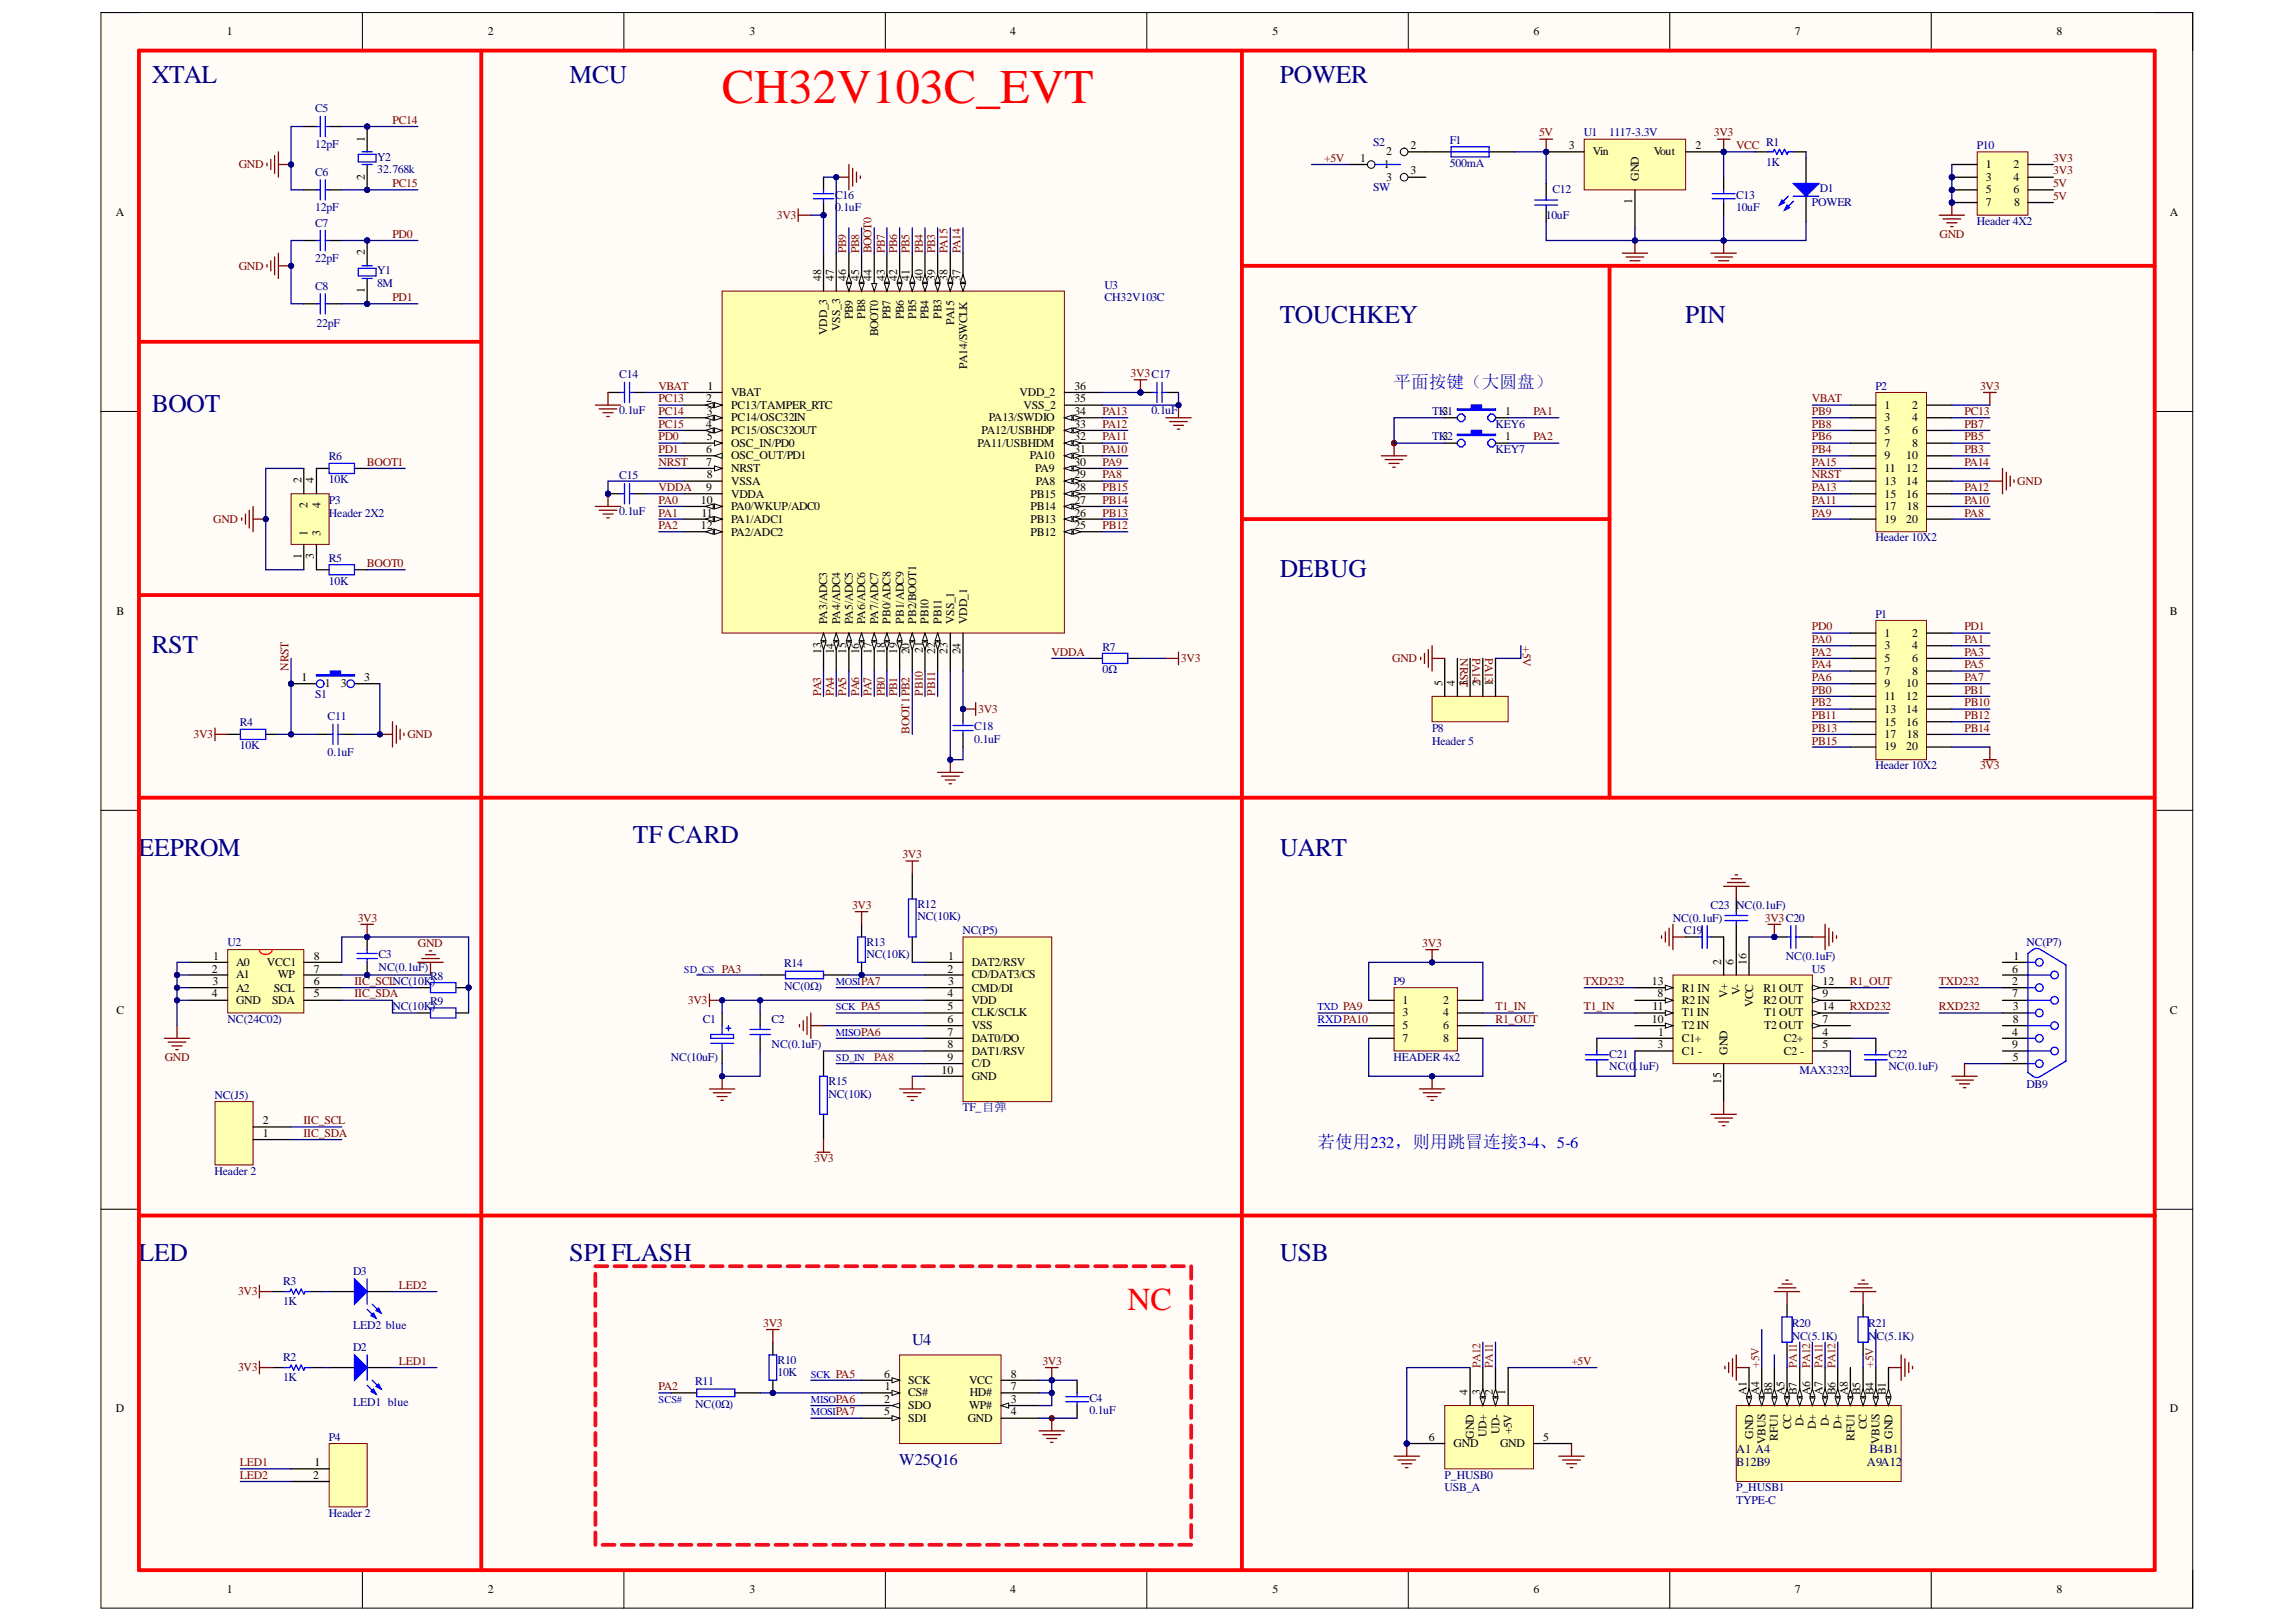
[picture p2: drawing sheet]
<svg xmlns="http://www.w3.org/2000/svg" width="297mm" height="210mm" viewBox="0 0 297 210" stroke-linecap="round" stroke-linejoin="round" font-family="sans-serif">
<defs><g id="words">
<text font-size="6.3" fill="#f00" x="93.4" y="13.4">CH32V103C_EVT</text>
<text font-size="4.1" fill="#f00" x="145.8" y="169.5">NC</text>
<g font-size="3.3" fill="#000080">
<text x="19.6" y="10.7">XTAL</text>
<text x="73.7" y="10.7">MCU</text>
<text x="165.6" y="10.7">POWER</text>
<text x="165.6" y="41.8">TOUCHKEY</text>
<text x="218" y="41.8">PIN</text>
<text x="19.6" y="53.3">BOOT</text>
<text x="165.6" y="74.6">DEBUG</text>
<text x="19.6" y="84.4">RST</text>
<text x="17.9" y="110.7">EEPROM</text>
<text x="81.9" y="109">TF CARD</text>
<text x="165.6" y="110.7">UART</text>
<text x="17.9" y="163.1">LED</text>
<text x="73.7" y="163.1">SPI FLASH</text>
<text x="165.6" y="163.1">USB</text>
</g>
<g font-size="2.3" fill="#00f">
<text x="180.3" y="50.2">平面按键（大圆盘）</text>
<text x="170.5" y="148.5">若使用232，则用跳冒连接3-4、5-6</text>
</g>
<g font-size="2.1" fill="#000080">
<text x="118" y="174">U4</text>
<text x="116.3" y="189.6">W25Q16</text>
</g>
<g font-size="1.6" fill="#000080">
<text x="224.6" y="189.7">B12B9</text>
<text x="224.6" y="188.1">A1 A4</text>
<text x="241.5" y="189.7">A9A12</text>
<text x="241.9" y="188.1">B4B1</text>
</g>
<g font-size="1.5">
<text x="29.4" y="4.6">1</text>
<text x="63.1" y="4.6">2</text>
<text x="96.9" y="4.6">3</text>
<text x="130.7" y="4.6">4</text>
<text x="164.6" y="4.6">5</text>
<text x="198.4" y="4.6">6</text>
<text x="232.2" y="4.6">7</text>
<text x="266.1" y="4.6">8</text>
<text x="47.2" y="23.2" transform="rotate(-90 47.2 23.2)">2</text>
<text x="47.2" y="18.3" transform="rotate(-90 47.2 18.3)">1</text>
<text x="176" y="21">1</text>
<text x="179" y="21.7">1</text>
<text x="179.3" y="20.1">2</text>
<text x="179.3" y="23.4">3</text>
<text x="182.5" y="19.3">2</text>
<text x="182.5" y="22.6">3</text>
<text x="203" y="19.3">3</text>
<text x="206.1" y="20.1">Vin</text>
<text x="212" y="23.4" transform="rotate(-90 212 23.4)">GND</text>
<text x="213.9" y="20.1">Vout</text>
<text x="219.4" y="19.3">2</text>
<text x="256.9" y="21.7">1</text>
<text x="256.9" y="23.4">3</text>
<text x="260.5" y="21.7">2</text>
<text x="260.5" y="23.4">4</text>
<text x="15" y="27.9">A</text>
<text x="211.2" y="26.5" transform="rotate(-90 211.2 26.5)">1</text>
<text x="256.9" y="25">5</text>
<text x="256.9" y="26.7">7</text>
<text x="260.5" y="25">6</text>
<text x="260.6" y="26.7">8</text>
<text x="280.7" y="27.9">A</text>
<text x="47.2" y="33" transform="rotate(-90 47.2 33)">2</text>
<text x="47.2" y="37.9" transform="rotate(-90 47.2 37.9)">1</text>
<text x="106.3" y="36.3" transform="rotate(-90 106.3 36.3)">48</text>
<text x="107.9" y="36.3" transform="rotate(-90 107.9 36.3)">47</text>
<text x="109.5" y="36.3" transform="rotate(-90 109.5 36.3)">46</text>
<text x="110.3" y="41.3" transform="rotate(-90 110.3 41.3)">PB9</text>
<text x="111.2" y="36.3" transform="rotate(-90 111.2 36.3)">45</text>
<text x="111.9" y="41.2" transform="rotate(-90 111.9 41.2)">PB8</text>
<text x="112.8" y="36.3" transform="rotate(-90 112.8 36.3)">44</text>
<text x="114.5" y="36.3" transform="rotate(-90 114.5 36.3)">43</text>
<text x="115.2" y="41.3" transform="rotate(-90 115.2 41.3)">PB7</text>
<text x="116.1" y="36.3" transform="rotate(-90 116.1 36.3)">42</text>
<text x="116.9" y="41.3" transform="rotate(-90 116.9 41.3)">PB6</text>
<text x="117.7" y="36.3" transform="rotate(-90 117.7 36.3)">41</text>
<text x="118.5" y="41.2" transform="rotate(-90 118.5 41.2)">PB5</text>
<text x="119.4" y="36.3" transform="rotate(-90 119.4 36.3)">40</text>
<text x="120.1" y="41.3" transform="rotate(-90 120.1 41.3)">PB4</text>
<text x="121" y="36.3" transform="rotate(-90 121 36.3)">39</text>
<text x="121.8" y="41.2" transform="rotate(-90 121.8 41.2)">PB3</text>
<text x="122.6" y="36.3" transform="rotate(-90 122.6 36.3)">38</text>
<text x="124.3" y="36.3" transform="rotate(-90 124.3 36.3)">37</text>
<text x="107" y="43.4" transform="rotate(-90 107 43.4)">VDD_3</text>
<text x="108.7" y="42.9" transform="rotate(-90 108.7 42.9)">VSS_3</text>
<text x="113.6" y="43.5" transform="rotate(-90 113.6 43.5)">BOOT0</text>
<text x="123.4" y="42.1" transform="rotate(-90 123.4 42.1)">PA15</text>
<text x="125.1" y="47.8" transform="rotate(-90 125.1 47.8)">PA14/SWCLK</text>
<text x="91.4" y="52.1">2</text>
<text x="91.5" y="53.8">3</text>
<text x="91.5" y="50.5">1</text>
<text x="94.6" y="51.2">VBAT</text>
<text x="94.6" y="52.9">PC13/TAMPER_RTC</text>
<text x="131.9" y="51.2">VDD_2</text>
<text x="132.4" y="52.9">VSS_2</text>
<text x="139" y="53.8">34</text>
<text x="139" y="52.1">35</text>
<text x="139" y="50.5">36</text>
<text x="194.7" y="53.8">1</text>
<text x="243.8" y="52.9">1</text>
<text x="247.4" y="52.9">2</text>
<text x="91.4" y="55.4">4</text>
<text x="91.4" y="58.7">6</text>
<text x="91.5" y="57">5</text>
<text x="94.6" y="54.5">PC14/OSC32IN</text>
<text x="94.6" y="56.2">PC15/OSC32OUT</text>
<text x="94.6" y="57.8">OSC_IN/PD0</text>
<text x="94.6" y="59.4">OSC_OUT/PD1</text>
<text x="126.5" y="57.8">PA11/USBHDM</text>
<text x="127" y="56.2">PA12/USBHDP</text>
<text x="127.9" y="54.5">PA13/SWDIO</text>
<text x="133.2" y="59.4">PA10</text>
<text x="139" y="58.7">31</text>
<text x="139" y="57">32</text>
<text x="139" y="55.4">33</text>
<text x="194.7" y="57">1</text>
<text x="243.8" y="54.5">3</text>
<text x="243.8" y="56.2">5</text>
<text x="243.8" y="57.8">7</text>
<text x="243.8" y="59.4">9</text>
<text x="246.6" y="59.4">10</text>
<text x="247.4" y="54.5">4</text>
<text x="247.4" y="56.2">6</text>
<text x="247.4" y="57.8">8</text>
<text x="39" y="62.5" transform="rotate(-90 39 62.5)">2</text>
<text x="39.8" y="65.8" transform="rotate(-90 39.8 65.8)">2</text>
<text x="40.6" y="62.5" transform="rotate(-90 40.6 62.5)">4</text>
<text x="41.5" y="65.8" transform="rotate(-90 41.5 65.8)">4</text>
<text x="90.7" y="65.2">10</text>
<text x="91.4" y="60.3">7</text>
<text x="91.4" y="63.6">9</text>
<text x="91.5" y="61.9">8</text>
<text x="94.6" y="61.1">NRST</text>
<text x="94.6" y="62.7">VSSA</text>
<text x="94.6" y="64.4">VDDA</text>
<text x="133.3" y="64.4">PB15</text>
<text x="133.9" y="61.1">PA9</text>
<text x="134" y="62.7">PA8</text>
<text x="139" y="65.2">27</text>
<text x="139" y="63.6">28</text>
<text x="139" y="61.9">29</text>
<text x="139" y="60.3">30</text>
<text x="243.8" y="61.1">11</text>
<text x="243.8" y="62.7">13</text>
<text x="243.8" y="64.4">15</text>
<text x="246.6" y="61.1">12</text>
<text x="246.6" y="62.7">14</text>
<text x="246.6" y="64.4">16</text>
<text x="39.8" y="69.3" transform="rotate(-90 39.8 69.3)">1</text>
<text x="41.5" y="69.3" transform="rotate(-90 41.5 69.3)">3</text>
<text x="90.7" y="68.5">12</text>
<text x="90.8" y="66.9">11</text>
<text x="94.6" y="66">PA0/WKUP/ADC0</text>
<text x="94.6" y="67.6">PA1/ADC1</text>
<text x="94.6" y="69.3">PA2/ADC2</text>
<text x="133.3" y="69.3">PB12</text>
<text x="133.3" y="67.6">PB13</text>
<text x="133.3" y="66">PB14</text>
<text x="139" y="68.5">25</text>
<text x="139" y="66.9">26</text>
<text x="243.8" y="66">17</text>
<text x="243.8" y="67.6">19</text>
<text x="246.6" y="67.6">20</text>
<text x="246.7" y="66">18</text>
<text x="39" y="72.4" transform="rotate(-90 39 72.4)">1</text>
<text x="40.6" y="72.4" transform="rotate(-90 40.6 72.4)">3</text>
<text x="15.1" y="79.5">B</text>
<text x="107" y="80.8" transform="rotate(-90 107 80.8)">PA3/ADC3</text>
<text x="108.7" y="80.8" transform="rotate(-90 108.7 80.8)">PA4/ADC4</text>
<text x="110.3" y="80.8" transform="rotate(-90 110.3 80.8)">PA5/ADC5</text>
<text x="111.9" y="80.8" transform="rotate(-90 111.9 80.8)">PA6/ADC6</text>
<text x="113.6" y="80.8" transform="rotate(-90 113.6 80.8)">PA7/ADC7</text>
<text x="115.2" y="80.8" transform="rotate(-90 115.2 80.8)">PB0/ADC8</text>
<text x="116.9" y="80.8" transform="rotate(-90 116.9 80.8)">PB1/ADC9</text>
<text x="118.5" y="80.8" transform="rotate(-90 118.5 80.8)">PB2/BOOT1</text>
<text x="120.1" y="80.8" transform="rotate(-90 120.1 80.8)">PB10</text>
<text x="121.8" y="80.8" transform="rotate(-90 121.8 80.8)">PB11</text>
<text x="123.4" y="80.8" transform="rotate(-90 123.4 80.8)">VSS_1</text>
<text x="125.1" y="80.8" transform="rotate(-90 125.1 80.8)">VDD_1</text>
<text x="243.8" y="82.4">1</text>
<text x="247.4" y="82.4">2</text>
<text x="280.7" y="79.5">B</text>
<text x="39" y="88.2">1</text>
<text x="42" y="88.9">1</text>
<text x="44.1" y="88.9">3</text>
<text x="47.1" y="88.2">3</text>
<text x="106.3" y="84.6" transform="rotate(-90 106.3 84.6)">13</text>
<text x="107.9" y="84.7" transform="rotate(-90 107.9 84.7)">14</text>
<text x="109.5" y="84.6" transform="rotate(-90 109.5 84.6)">15</text>
<text x="111.2" y="84.7" transform="rotate(-90 111.2 84.7)">16</text>
<text x="112.8" y="84.6" transform="rotate(-90 112.8 84.6)">17</text>
<text x="114.5" y="84.6" transform="rotate(-90 114.5 84.6)">18</text>
<text x="116.1" y="84.6" transform="rotate(-90 116.1 84.6)">19</text>
<text x="117.7" y="84.7" transform="rotate(-90 117.7 84.7)">20</text>
<text x="119.4" y="84.5" transform="rotate(-90 119.4 84.5)">21</text>
<text x="121" y="84.6" transform="rotate(-90 121 84.6)">22</text>
<text x="122.6" y="84.6" transform="rotate(-90 122.6 84.6)">23</text>
<text x="124.3" y="84.7" transform="rotate(-90 124.3 84.7)">24</text>
<text x="186.6" y="88.8" transform="rotate(-90 186.6 88.8)">5</text>
<text x="188.2" y="88.8" transform="rotate(-90 188.2 88.8)">4</text>
<text x="189.8" y="88.8" transform="rotate(-90 189.8 88.8)">3</text>
<text x="191.5" y="88.8" transform="rotate(-90 191.5 88.8)">2</text>
<text x="193.1" y="88.8" transform="rotate(-90 193.1 88.8)">1</text>
<text x="243.8" y="84">3</text>
<text x="243.8" y="85.7">5</text>
<text x="243.8" y="87.3">7</text>
<text x="243.8" y="88.9">9</text>
<text x="246.6" y="88.9">10</text>
<text x="247.4" y="84">4</text>
<text x="247.4" y="85.7">6</text>
<text x="247.4" y="87.3">8</text>
<text x="243.8" y="90.6">11</text>
<text x="243.8" y="92.2">13</text>
<text x="243.8" y="93.9">15</text>
<text x="243.8" y="95.5">17</text>
<text x="246.6" y="90.6">12</text>
<text x="246.6" y="92.2">14</text>
<text x="246.6" y="93.9">16</text>
<text x="246.7" y="95.5">18</text>
<text x="243.8" y="97.1">19</text>
<text x="246.6" y="97.1">20</text>
<text x="27.4" y="125.9">2</text>
<text x="27.6" y="124.2">1</text>
<text x="30.5" y="125">A0</text>
<text x="34.5" y="125">VCC1</text>
<text x="40.6" y="124.2">8</text>
<text x="40.6" y="125.9">7</text>
<text x="122.6" y="125.9">2</text>
<text x="122.7" y="124.2">1</text>
<text x="125.7" y="125">DAT2/RSV</text>
<text x="222.7" y="124.8" transform="rotate(-90 222.7 124.8)">2</text>
<text x="224.3" y="124.8" transform="rotate(-90 224.3 124.8)">6</text>
<text x="226" y="124.8" transform="rotate(-90 226 124.8)">16</text>
<text x="260.3" y="125.9">6</text>
<text x="260.5" y="124.2">1</text>
<text x="15.1" y="131.2">C</text>
<text x="27.4" y="129.1">4</text>
<text x="27.5" y="127.5">3</text>
<text x="30.5" y="129.9">GND</text>
<text x="30.5" y="128.3">A2</text>
<text x="30.5" y="126.6">A1</text>
<text x="35.2" y="129.9">SDA</text>
<text x="35.4" y="128.3">SCL</text>
<text x="36" y="126.6">WP</text>
<text x="40.6" y="127.5">6</text>
<text x="40.6" y="129.1">5</text>
<text x="122.6" y="129.1">4</text>
<text x="122.6" y="130.8">5</text>
<text x="122.7" y="127.5">3</text>
<text x="125.7" y="126.6">CD/DAT3/CS</text>
<text x="125.7" y="128.3">CMD/DI</text>
<text x="125.7" y="129.9">VDD</text>
<text x="125.7" y="131.5">CLK/SCLK</text>
<text x="181.5" y="129.9">1</text>
<text x="181.5" y="131.5">3</text>
<text x="186.7" y="129.9">2</text>
<text x="186.7" y="131.5">4</text>
<text x="213.7" y="127.5">13</text>
<text x="213.8" y="130.8">11</text>
<text x="214.5" y="129.1">8</text>
<text x="217.6" y="128.3">R1 IN</text>
<text x="217.6" y="129.9">R2 IN</text>
<text x="217.6" y="131.5">T1 IN</text>
<text x="223.5" y="129.2" transform="rotate(-90 223.5 129.2)">V+</text>
<text x="225.1" y="128.8" transform="rotate(-90 225.1 128.8)">V-</text>
<text x="226.8" y="130.3" transform="rotate(-90 226.8 130.3)">VCC</text>
<text x="228.2" y="128.3">R1 OUT</text>
<text x="228.2" y="129.9">R2 OUT</text>
<text x="228.2" y="131.5">T1 OUT</text>
<text x="235.8" y="127.5">12</text>
<text x="235.8" y="129.1">9</text>
<text x="235.8" y="130.8">14</text>
<text x="260.3" y="127.5">2</text>
<text x="260.3" y="129.1">7</text>
<text x="260.4" y="130.8">3</text>
<text x="280.7" y="131.2">C</text>
<text x="122.6" y="132.4">6</text>
<text x="122.6" y="134.1">7</text>
<text x="122.6" y="135.7">8</text>
<text x="122.6" y="137.3">9</text>
<text x="125.7" y="133.2">VSS</text>
<text x="125.7" y="134.8">DAT0/DO</text>
<text x="125.7" y="136.5">DAT1/RSV</text>
<text x="181.5" y="133.2">5</text>
<text x="181.5" y="134.8">7</text>
<text x="186.7" y="133.2">6</text>
<text x="186.7" y="134.8">8</text>
<text x="213.7" y="132.4">10</text>
<text x="214.5" y="135.7">3</text>
<text x="214.5" y="134.1">1</text>
<text x="217.6" y="133.2">T2 IN</text>
<text x="217.6" y="134.8">C1+</text>
<text x="217.6" y="136.5">C1 -</text>
<text x="223.5" y="136.5" transform="rotate(-90 223.5 136.5)">GND</text>
<text x="228.2" y="133.2">T2 OUT</text>
<text x="230.8" y="134.8">C2+</text>
<text x="230.8" y="136.5">C2 -</text>
<text x="235.8" y="132.4">7</text>
<text x="235.8" y="134.1">4</text>
<text x="235.8" y="135.7">5</text>
<text x="260.3" y="134.1">4</text>
<text x="260.3" y="135.7">9</text>
<text x="260.4" y="132.4">8</text>
<text x="260.4" y="137.3">5</text>
<text x="121.8" y="139">10</text>
<text x="125.7" y="138.1">C/D</text>
<text x="125.7" y="139.7">GND</text>
<text x="222.7" y="140.3" transform="rotate(-90 222.7 140.3)">15</text>
<text x="34" y="147.2">1</text>
<text x="34" y="145.5">2</text>
<text x="114.4" y="178.3">6</text>
<text x="114.5" y="179.9">1</text>
<text x="117.5" y="179.1">SCK</text>
<text x="125.4" y="179.1">VCC</text>
<text x="130.8" y="178.3">8</text>
<text x="130.8" y="179.9">7</text>
<text x="15" y="182.7">D</text>
<text x="114.4" y="181.6">2</text>
<text x="114.4" y="183.2">5</text>
<text x="117.5" y="182.3">SDO</text>
<text x="117.5" y="184">SDI</text>
<text x="117.5" y="180.7">CS#</text>
<text x="125.2" y="184">GND</text>
<text x="125.4" y="182.3">WP#</text>
<text x="125.5" y="180.7">HD#</text>
<text x="130.8" y="183.2">4</text>
<text x="130.8" y="181.6">3</text>
<text x="189.8" y="180.6" transform="rotate(-90 189.8 180.6)">4</text>
<text x="191.5" y="180.6" transform="rotate(-90 191.5 180.6)">3</text>
<text x="192.3" y="186" transform="rotate(-90 192.3 186)">UD+</text>
<text x="193.1" y="180.6" transform="rotate(-90 193.1 180.6)">2</text>
<text x="194" y="185.6" transform="rotate(-90 194 185.6)">UD-</text>
<text x="194.7" y="180.6" transform="rotate(-90 194.7 180.6)">1</text>
<text x="195.6" y="185.6" transform="rotate(-90 195.6 185.6)">+5V</text>
<text x="226" y="180.6" transform="rotate(-90 226 180.6)">A1</text>
<text x="227.6" y="180.6" transform="rotate(-90 227.6 180.6)">A4</text>
<text x="229.3" y="180.6" transform="rotate(-90 229.3 180.6)">B8</text>
<text x="230.9" y="180.6" transform="rotate(-90 230.9 180.6)">A5</text>
<text x="231.7" y="184.9" transform="rotate(-90 231.7 184.9)">CC</text>
<text x="232.5" y="180.6" transform="rotate(-90 232.5 180.6)">B7</text>
<text x="233.3" y="184.5" transform="rotate(-90 233.3 184.5)">D-</text>
<text x="234.2" y="180.6" transform="rotate(-90 234.2 180.6)">A6</text>
<text x="234.9" y="184.9" transform="rotate(-90 234.9 184.9)">D+</text>
<text x="235.8" y="180.6" transform="rotate(-90 235.8 180.6)">A7</text>
<text x="236.6" y="184.5" transform="rotate(-90 236.6 184.5)">D-</text>
<text x="237.5" y="180.6" transform="rotate(-90 237.5 180.6)">B6</text>
<text x="238.2" y="184.9" transform="rotate(-90 238.2 184.9)">D+</text>
<text x="239.1" y="180.6" transform="rotate(-90 239.1 180.6)">A8</text>
<text x="240.7" y="180.6" transform="rotate(-90 240.7 180.6)">B5</text>
<text x="241.5" y="184.9" transform="rotate(-90 241.5 184.9)">CC</text>
<text x="242.4" y="180.6" transform="rotate(-90 242.4 180.6)">B4</text>
<text x="244" y="180.6" transform="rotate(-90 244 180.6)">B1</text>
<text x="280.7" y="182.7">D</text>
<text x="40.5" y="191.4">2</text>
<text x="40.7" y="189.8">1</text>
<text x="184.8" y="186.5">6</text>
<text x="188.1" y="187.3">GND</text>
<text x="190.7" y="186.2" transform="rotate(-90 190.7 186.2)">GND</text>
<text x="194.1" y="187.3">GND</text>
<text x="199.7" y="186.5">5</text>
<text x="226.8" y="186.2" transform="rotate(-90 226.8 186.2)">GND</text>
<text x="228.4" y="186.9" transform="rotate(-90 228.4 186.9)">VBUS</text>
<text x="230" y="186.5" transform="rotate(-90 230 186.5)">RFU1</text>
<text x="239.9" y="186.5" transform="rotate(-90 239.9 186.5)">RFU1</text>
<text x="243.1" y="186.9" transform="rotate(-90 243.1 186.9)">VBUS</text>
<text x="244.8" y="186.2" transform="rotate(-90 244.8 186.2)">GND</text>
<text x="29.4" y="206.2">1</text>
<text x="63.1" y="206.2">2</text>
<text x="96.9" y="206.2">3</text>
<text x="130.7" y="206.2">4</text>
<text x="164.6" y="206.2">5</text>
<text x="198.4" y="206.2">6</text>
<text x="232.2" y="206.2">7</text>
<text x="266.1" y="206.2">8</text>
</g>
<g font-size="1.5" fill="#000080">
<text x="40.8" y="14.5">C5</text>
<text x="204.9" y="17.7">U1</text>
<text x="208.2" y="17.7">1117-3.3V</text>
<text x="40.8" y="22.7">C6</text>
<text x="40.8" y="19.1">12pF</text>
<text x="48.8" y="20.8">Y2</text>
<text x="48.8" y="22.4">32.768k</text>
<text x="177.7" y="18.8">S2</text>
<text x="187.6" y="18.7">F1</text>
<text x="187.6" y="21.6">500mA</text>
<text x="228.5" y="21.5">1K</text>
<text x="228.5" y="18.8">R1</text>
<text x="255.7" y="19.3">P10</text>
<text x="40.8" y="27.3">12pF</text>
<text x="40.8" y="29.3">C7</text>
<text x="108" y="25.7">C16</text>
<text x="108" y="27.3">0.1uF</text>
<text x="177.7" y="24.7">SW</text>
<text x="200" y="28.3">10uF</text>
<text x="200.8" y="25">C12</text>
<text x="224.6" y="25.7">C13</text>
<text x="224.6" y="27.3">10uF</text>
<text x="234.4" y="26.7">POWER</text>
<text x="235.4" y="24.8">D1</text>
<text x="255.7" y="29.2">Header 4X2</text>
<text x="40.8" y="33.9">22pF</text>
<text x="48.8" y="35.5">Y1</text>
<text x="40.8" y="37.5">C8</text>
<text x="48.8" y="37.2">8M</text>
<text x="142.9" y="37.4">U3</text>
<text x="142.9" y="39">CH32V103C</text>
<text x="40.9" y="42.3">22pF</text>
<text x="80.1" y="48.9">C14</text>
<text x="80.1" y="53.6">0.1uF</text>
<text x="149" y="53.6">0.1uF</text>
<text x="185.3" y="53.8">TK31</text>
<text x="242.6" y="50.5">P2</text>
<text x="42.6" y="59.6">R6</text>
<text x="185.3" y="57">TK32</text>
<text x="193.5" y="55.4">KEY6</text>
<text x="193.5" y="58.7">KEY7</text>
<text x="42.6" y="65.2">P3</text>
<text x="42.6" y="62.5">10K</text>
<text x="80.1" y="62">C15</text>
<text x="42.6" y="66.9">Header 2X2</text>
<text x="80.1" y="66.7">0.1uF</text>
<text x="242.6" y="70.1">Header 10X2</text>
<text x="42.6" y="72.7">R5</text>
<text x="42.6" y="75.7">10K</text>
<text x="242.6" y="80">P1</text>
<text x="142.6" y="84.2">R7</text>
<text x="142.6" y="87.1">0Ω</text>
<text x="31" y="94">R4</text>
<text x="40.8" y="90.3">S1</text>
<text x="42.4" y="93.2">C11</text>
<text x="126.1" y="94.5">C18</text>
<text x="185.3" y="94.7">P8</text>
<text x="31" y="97">10K</text>
<text x="42.4" y="97.8">0.1uF</text>
<text x="126.1" y="96.2">0.1uF</text>
<text x="185.3" y="96.4">Header 5</text>
<text x="242.6" y="99.6">Header 10X2</text>
<text x="118.7" y="117.5">R12</text>
<text x="118.7" y="119.1">NC(10K)</text>
<text x="216.4" y="119.3">NC(0.1uF)</text>
<text x="221.3" y="117.7">C23 NC(0.1uF)</text>
<text x="29.4" y="122.4">U2</text>
<text x="49" y="124">C3</text>
<text x="49" y="125.7">NC(0.1uF)</text>
<text x="101.4" y="125.2">R14</text>
<text x="112.1" y="122.4">R13</text>
<text x="112.1" y="124">NC(10K)</text>
<text x="124.5" y="120.9">NC(P5)</text>
<text x="217.8" y="120.9">C19</text>
<text x="231" y="124.2">NC(0.1uF)</text>
<text x="234.4" y="125.9">U5</text>
<text x="262.2" y="122.4">NC(P7)</text>
<text x="50.8" y="130.8">NC(10K)</text>
<text x="55.7" y="126.8">R8</text>
<text x="55.7" y="130.1">R9</text>
<text x="101.4" y="128.1">NC(0Ω)</text>
<text x="180.3" y="127.5">P9</text>
<text x="29.4" y="132.4">NC(24C02)</text>
<text x="86.8" y="137.3">NC(10uF)</text>
<text x="90.9" y="132.4">C1</text>
<text x="99.8" y="135.7">NC(0.1uF)</text>
<text x="99.8" y="132.4">C2</text>
<text x="180.3" y="137.3">HEADER 4x2</text>
<text x="208.2" y="136.9">C21</text>
<text x="244.3" y="136.9">C22</text>
<text x="27.7" y="142.2">NC(J5)</text>
<text x="107.2" y="140.4">R15</text>
<text x="107.2" y="142.1">NC(10K)</text>
<text x="124.5" y="143.8">TF_自弹</text>
<text x="208.2" y="138.5">NC(0.</text>
<text x="211.9" y="138.5">1uF)</text>
<text x="232.8" y="139">MAX3232</text>
<text x="244.3" y="138.5">NC(0.1uF)</text>
<text x="262.2" y="140.7">DB9</text>
<text x="27.7" y="152.1">Header 2</text>
<text x="36.6" y="166.3">R3</text>
<text x="45.7" y="165">D3</text>
<text x="36.6" y="168.9">1K</text>
<text x="45.7" y="172">LED2 blue</text>
<text x="231.8" y="171.7">R20</text>
<text x="231.8" y="173.4">NC(5.1K)</text>
<text x="241.7" y="171.7">R21</text>
<text x="241.7" y="173.4">NC(5.1K)</text>
<text x="36.6" y="178.8">1K</text>
<text x="36.6" y="176.2">R2</text>
<text x="45.7" y="174.8">D2</text>
<text x="89.9" y="179.3">R11</text>
<text x="100.6" y="176.5">R10</text>
<text x="100.6" y="178.1">10K</text>
<text x="45.7" y="181.9">LED1 blue</text>
<text x="89.9" y="182.2">NC(0Ω)</text>
<text x="140.9" y="181.4">C4</text>
<text x="140.9" y="183">0.1uF</text>
<text x="42.6" y="186.5">P4</text>
<text x="186.9" y="191.4">P_HUSB0</text>
<text x="42.6" y="196.3">Header 2</text>
<text x="186.9" y="193">USB_A</text>
<text x="224.6" y="193">P_HUSB1</text>
<text x="224.6" y="194.7">TYPE-C</text>
</g>
<g font-size="1.5" fill="#800000">
<text x="50.8" y="16.1">PC14</text>
<text x="199.1" y="17.7">5V</text>
<text x="221.7" y="17.7">3V3</text>
<text x="30.9" y="21.7">GND</text>
<text x="171.3" y="21">+5V</text>
<text x="224.6" y="19.3">VCC</text>
<text x="265.6" y="21">3V3</text>
<text x="265.6" y="22.6">3V3</text>
<text x="50.8" y="24.3">PC15</text>
<text x="100.5" y="28.3">3V3</text>
<text x="265.6" y="24.3">5V</text>
<text x="265.6" y="25.9">5V</text>
<text x="30.9" y="34.9">GND</text>
<text x="50.8" y="30.8">PD0</text>
<text x="109.5" y="32.8" transform="rotate(-90 109.5 32.8)">PB9</text>
<text x="111.2" y="32.8" transform="rotate(-90 111.2 32.8)">PB8</text>
<text x="112.8" y="32.8" transform="rotate(-90 112.8 32.8)">BOOT0</text>
<text x="114.5" y="32.8" transform="rotate(-90 114.5 32.8)">PB7</text>
<text x="116.1" y="32.8" transform="rotate(-90 116.1 32.8)">PB6</text>
<text x="117.7" y="32.8" transform="rotate(-90 117.7 32.8)">PB5</text>
<text x="119.4" y="32.8" transform="rotate(-90 119.4 32.8)">PB4</text>
<text x="121" y="32.8" transform="rotate(-90 121 32.8)">PB3</text>
<text x="122.6" y="32.8" transform="rotate(-90 122.6 32.8)">PA15</text>
<text x="124.3" y="32.8" transform="rotate(-90 124.3 32.8)">PA14</text>
<text x="250.9" y="30.8">GND</text>
<text x="50.8" y="39">PD1</text>
<text x="85.2" y="50.5">VBAT</text>
<text x="85.2" y="52.1">PC13</text>
<text x="85.2" y="53.8">PC14</text>
<text x="142.6" y="53.8">PA13</text>
<text x="146.3" y="48.8">3V3C17</text>
<text x="198.4" y="53.8">PA1</text>
<text x="234.4" y="53.8">PB9</text>
<text x="234.4" y="52.1">VBAT</text>
<text x="254.1" y="53.8">PC13</text>
<text x="256.2" y="50.5">3V3</text>
<text x="85.2" y="55.4">PC15</text>
<text x="85.2" y="57">PD0</text>
<text x="85.2" y="58.7">PD1</text>
<text x="142.6" y="55.4">PA12</text>
<text x="142.6" y="57">PA11</text>
<text x="142.6" y="58.7">PA10</text>
<text x="198.4" y="57">PA2</text>
<text x="234.4" y="58.7">PB4</text>
<text x="234.4" y="57">PB6</text>
<text x="234.4" y="55.4">PB8</text>
<text x="254.1" y="58.7">PB3</text>
<text x="254.1" y="57">PB5</text>
<text x="254.1" y="55.4">PB7</text>
<text x="47.5" y="60.3">BOOT1</text>
<text x="85.2" y="60.3">NRST</text>
<text x="85.2" y="65.2">PA0</text>
<text x="85.2" y="63.6">VDDA</text>
<text x="142.6" y="60.3">PA9</text>
<text x="142.6" y="61.9">PA8</text>
<text x="142.6" y="63.6">PB15</text>
<text x="142.6" y="65.2">PB14</text>
<text x="234.4" y="65.2">PA11</text>
<text x="234.4" y="63.6">PA13</text>
<text x="234.4" y="60.3">PA15</text>
<text x="234.4" y="61.9">NRST</text>
<text x="254.1" y="65.2">PA10</text>
<text x="254.1" y="63.6">PA12</text>
<text x="254.1" y="60.3">PA14</text>
<text x="261" y="62.7">GND</text>
<text x="27.6" y="67.6">GND</text>
<text x="85.2" y="66.9">PA1</text>
<text x="85.2" y="68.5">PA2</text>
<text x="142.6" y="66.9">PB13</text>
<text x="142.6" y="68.5">PB12</text>
<text x="234.4" y="66.9">PA9</text>
<text x="254.1" y="66.9">PA8</text>
<text x="47.5" y="73.4">BOOT0</text>
<text x="197" y="83.6" transform="rotate(90 197 83.6)">+5V</text>
<text x="234.4" y="83.3">PA0</text>
<text x="234.4" y="81.6">PD0</text>
<text x="254.1" y="83.3">PA1</text>
<text x="254.1" y="81.6">PD1</text>
<text x="37.3" y="86.8" transform="rotate(-90 37.3 86.8)">NRST</text>
<text x="136" y="84.9">VDDA</text>
<text x="152.8" y="85.7">3V3</text>
<text x="180.1" y="85.7">GND</text>
<text x="188.9" y="85.2" transform="rotate(90 188.9 85.2)">NRST</text>
<text x="190.5" y="85.2" transform="rotate(90 190.5 85.2)">PA14</text>
<text x="192.1" y="85.2" transform="rotate(90 192.1 85.2)">PA13</text>
<text x="234.4" y="84.9">PA2</text>
<text x="234.4" y="86.5">PA4</text>
<text x="234.4" y="88.2">PA6</text>
<text x="234.4" y="89.8">PB0</text>
<text x="254.1" y="84.9">PA3</text>
<text x="254.1" y="86.5">PA5</text>
<text x="254.1" y="88.2">PA7</text>
<text x="254.1" y="89.8">PB1</text>
<text x="25" y="95.5">3V3</text>
<text x="52.7" y="95.5">GND</text>
<text x="106.3" y="90.1" transform="rotate(-90 106.3 90.1)">PA3</text>
<text x="107.9" y="90.1" transform="rotate(-90 107.9 90.1)">PA4</text>
<text x="109.5" y="90.1" transform="rotate(-90 109.5 90.1)">PA5</text>
<text x="111.2" y="90.1" transform="rotate(-90 111.2 90.1)">PA6</text>
<text x="112.8" y="90.1" transform="rotate(-90 112.8 90.1)">PA7</text>
<text x="114.5" y="90.1" transform="rotate(-90 114.5 90.1)">PB0</text>
<text x="116.1" y="90.1" transform="rotate(-90 116.1 90.1)">PB1</text>
<text x="117.7" y="95" transform="rotate(-90 117.7 95)">BOOT1PB2</text>
<text x="119.4" y="90.1" transform="rotate(-90 119.4 90.1)">PB10</text>
<text x="121" y="90.1" transform="rotate(-90 121 90.1)">PB11</text>
<text x="126.6" y="92.2">3V3</text>
<text x="234.4" y="91.4">PB2</text>
<text x="234.4" y="93.1">PB11</text>
<text x="234.4" y="94.7">PB13</text>
<text x="254.1" y="91.4">PB10</text>
<text x="254.1" y="93.1">PB12</text>
<text x="254.1" y="94.7">PB14</text>
<text x="234.4" y="96.4">PB15</text>
<text x="256.2" y="99.6">3V3</text>
<text x="116.7" y="111.1">3V3</text>
<text x="46.3" y="119.3">3V3</text>
<text x="110.2" y="117.7">3V3</text>
<text x="228.3" y="119.3">3V3C20</text>
<text x="54.1" y="122.6">GND</text>
<text x="184" y="122.6">3V3</text>
<text x="45.9" y="129.1">IIC_SDA</text>
<text x="45.9" y="127.5">IIC_SCLNC(10K)</text>
<text x="89" y="129.9">3V3</text>
<text x="193.5" y="130.8">T1_IN</text>
<text x="204.9" y="127.5">TXD232</text>
<text x="204.9" y="130.8">T1_IN</text>
<text x="239.3" y="130.8">RXD232</text>
<text x="239.3" y="127.5">R1_OUT</text>
<text x="250.8" y="127.5">TXD232</text>
<text x="250.8" y="130.8">RXD232</text>
<text x="21.3" y="137.3">GND</text>
<text x="193.5" y="132.4">R1_OUT</text>
<text x="39.3" y="145.5">IIC_SCL</text>
<text x="39.3" y="147.2">IIC_SDA</text>
<text x="105.3" y="150.4">3V3</text>
<text x="30.8" y="167.6">3V3</text>
<text x="51.6" y="166.8">LED2</text>
<text x="98.7" y="171.7">3V3</text>
<text x="30.8" y="177.4">3V3</text>
<text x="51.6" y="176.7">LED1</text>
<text x="85.2" y="179.9">PA2</text>
<text x="134.8" y="176.7">3V3</text>
<text x="203.3" y="176.7">+5V</text>
<text x="31" y="189.8">LED1</text>
<text x="31" y="191.4">LED2</text>
</g>
<g font-size="1.5" fill="#781915">
<text x="113.1" y="137.3">PA8</text>
<text x="191.5" y="177" transform="rotate(-90 191.5 177)">PA12</text>
<text x="193.1" y="177" transform="rotate(-90 193.1 177)">PA11</text>
<text x="227.6" y="177" transform="rotate(-90 227.6 177)">+5V</text>
<text x="232.5" y="177" transform="rotate(-90 232.5 177)">PA11</text>
<text x="234.2" y="177" transform="rotate(-90 234.2 177)">PA12</text>
<text x="235.8" y="177" transform="rotate(-90 235.8 177)">PA11</text>
<text x="237.5" y="177" transform="rotate(-90 237.5 177)">PA12</text>
<text x="242.4" y="177" transform="rotate(-90 242.4 177)">+5V</text>
</g>
<text font-size="1.5" fill="#00f" x="170.5" y="132.4">RXDPA10</text>
<g font-size="1.4" fill="#00f">
<text x="88.5" y="125.9">SD_CS PA3</text>
<text x="108.1" y="127.5">MOSIPA7</text>
<text x="108.1" y="130.8">SCK PA5</text>
<text x="170.5" y="130.8">TXD PA9</text>
<text x="108.1" y="134.1">MISOPA6</text>
<text x="104.9" y="178.3">SCK PA5</text>
<text x="85.2" y="181.6">SCS#</text>
<text x="104.9" y="181.6">MISOPA6</text>
<text x="104.9" y="183.2">MOSIPA7</text>
</g>
<text font-size="1.4" fill="#0000bf" x="108.1" y="137.4">SD_IN</text>
</g></defs>
<path d="M13.1 1.6h270.6v206.5h-270.6z" fill-rule="evenodd" fill="#fffcf8"/>
<path d="M13.1 1.6h270.6v206.5h-270.6z" fill="none" stroke="#000" stroke-width=".13"/>
<path d="M18 6.5h260.8v196.7h-260.8z" fill-rule="evenodd" fill="#fffcf8"/>
<g fill="none" stroke="#000" stroke-width=".13">
<path d="M13.1 1.6h4.9M18 6.5h260.8v196.7h-260.8zM46.9 1.6v4.9M80.7 1.6v4.9M114.5 1.6v4.9M148.4 1.6v4.9M182.2 1.6v4.9M216 1.6v4.9M249.8 1.6v4.9M278.8 1.6h4.9v4.9M13.1 53.2h4.9M278.8 53.3h4.9"/>
<path d="M13.1 104.9h4.9M278.8 104.9h4.9M13.1 156.5h4.9M278.8 156.5h4.9M46.9 203.2v4.9M80.7 203.2v4.9M114.5 203.2v4.9M148.4 203.2v4.9M182.2 203.2v4.9M216 203.2v4.9M249.8 203.2v4.9M283.7 203.2v4.9"/>
</g>
<circle cx="136.1" cy="183.5" r=".33" fill="#000080"/>
<circle cx="136.1" cy="183.5" r=".33" fill="none" stroke="#000080" stroke-width=".13"/>
<circle cx="180.4" cy="57.3" r=".33" fill="#000080"/>
<circle cx="180.4" cy="57.3" r=".33" fill="none" stroke="#000080" stroke-width=".13"/>
<path d="M37.7 63.9h4.9v6.6h-4.9z" fill-rule="evenodd" fill="#ffffb0"/>
<path d="M37.7 63.9h4.9v6.6h-4.9z" fill="none" stroke="#800000" stroke-width=".13"/>
<path d="M39.3 60.6v3.3M39.3 70.5v3.2M40.9 60.6v3.3M40.9 70.5v3.2" fill="none" stroke="#000" stroke-width=".16"/>
<path d="M31.3 67v.3M31.8 66.5v1.3M32.2 66v2.3M32.7 65.5v3.3M32.7 67.2h1.7" fill="none" stroke="#800000" stroke-width=".16"/>
<circle cx="34.4" cy="67.2" r=".33" fill="#000080"/>
<circle cx="34.4" cy="67.2" r=".33" fill="none" stroke="#000080" stroke-width=".13"/>
<path d="M29.5 95h1.6M34.4 95h1.6M40.9 95h1.7M44.2 95h1.7" fill="none" stroke="#000" stroke-width=".16"/>
<path d="M31.1 94.4h3.3v1.3h-3.3zM42.6 95h.5M43.1 93.7v2.6M43.7 93.7v2.6M43.7 95h.5" fill="none" stroke="#00f" stroke-width=".16"/>
<circle cx="37.7" cy="88.5" r=".33" fill="#000080"/>
<circle cx="37.7" cy="88.5" r=".33" fill="none" stroke="#000080" stroke-width=".13"/>
<path d="M37.7 88.5h3.2" fill="none" stroke="#000" stroke-width=".16"/>
<circle cx="37.7" cy="88.5" r=".33" fill="#000080"/>
<circle cx="37.7" cy="88.5" r=".33" fill="none" stroke="#000080" stroke-width=".13"/>
<path d="M45.9 88.5h3.2" fill="none" stroke="#000" stroke-width=".16"/>
<path d="M40.9 87.3h1.8v-.5h1.4v.5h1.8v.2h-5z" fill-rule="evenodd" fill="#00f"/>
<g fill="none" stroke="#00f" stroke-width=".16">
<path d="M40.9 87.3h1.8v-.5h1.4v.5h1.8v.2h-5z"/>
<circle cx="41.4" cy="88.5" r=".49"/>
<circle cx="45.4" cy="88.5" r=".49"/>
</g>
<path d="M49.1 95h1.7M50.8 93.4v3.3M51.3 93.9v2.3M51.8 94.4v1.3M52.3 94.9v.3" fill="none" stroke="#800000" stroke-width=".16"/>
<circle cx="49.1" cy="95" r=".33" fill="#000080"/>
<circle cx="49.1" cy="95" r=".33" fill="none" stroke="#000080" stroke-width=".13"/>
<path d="M27.8 94.2v1.7M27.8 95h1.7" fill="none" stroke="#800000" stroke-width=".16"/>
<circle cx="47.5" cy="16.4" r=".33" fill="#000080"/>
<circle cx="47.5" cy="16.4" r=".33" fill="none" stroke="#000080" stroke-width=".13"/>
<circle cx="47.5" cy="24.6" r=".33" fill="#000080"/>
<circle cx="47.5" cy="24.6" r=".33" fill="none" stroke="#000080" stroke-width=".13"/>
<path d="M47.5 16.4v3.2" fill="none" stroke="#000" stroke-width=".16"/>
<circle cx="47.5" cy="16.4" r=".33" fill="#000080"/>
<circle cx="47.5" cy="16.4" r=".33" fill="none" stroke="#000080" stroke-width=".13"/>
<path d="M47.5 21.3v3.3" fill="none" stroke="#000" stroke-width=".16"/>
<circle cx="47.5" cy="24.6" r=".33" fill="#000080"/>
<circle cx="47.5" cy="24.6" r=".33" fill="none" stroke="#000080" stroke-width=".13"/>
<path d="M40.9 16.4h.5M41.4 15.1v2.6M42.1 15.1v2.6M42.1 16.4h.5M46.3 20h2.3v1h-2.3zM46.8 19.6h1.4M40.9 24.6h.5M41.4 23.3v2.6M42.1 23.3v2.6M42.1 24.6h.5M46.8 21.3h1.4" fill="none" stroke="#00f" stroke-width=".16"/>
<path d="M39.3 16.4h1.6M42.6 16.4h1.6M39.3 24.6h1.6M42.6 24.6h1.6" fill="none" stroke="#000" stroke-width=".16"/>
<path d="M36 19.6v3.3M34.5 21.1v.4M35 20.6v1.3M35.5 20.1v2.3M36 21.3h1.7" fill="none" stroke="#800000" stroke-width=".16"/>
<circle cx="37.7" cy="21.3" r=".33" fill="#000080"/>
<circle cx="37.7" cy="21.3" r=".33" fill="none" stroke="#000080" stroke-width=".13"/>
<circle cx="47.5" cy="39.3" r=".33" fill="#000080"/>
<circle cx="47.5" cy="39.3" r=".33" fill="none" stroke="#000080" stroke-width=".13"/>
<circle cx="47.5" cy="31.1" r=".33" fill="#000080"/>
<circle cx="47.5" cy="31.1" r=".33" fill="none" stroke="#000080" stroke-width=".13"/>
<path d="M47.5 36v3.3" fill="none" stroke="#000" stroke-width=".16"/>
<circle cx="47.5" cy="39.3" r=".33" fill="#000080"/>
<circle cx="47.5" cy="39.3" r=".33" fill="none" stroke="#000080" stroke-width=".13"/>
<path d="M47.5 31.1v3.3" fill="none" stroke="#000" stroke-width=".16"/>
<circle cx="47.5" cy="31.1" r=".33" fill="#000080"/>
<circle cx="47.5" cy="31.1" r=".33" fill="none" stroke="#000080" stroke-width=".13"/>
<g fill="none" stroke="#00f" stroke-width=".16">
<path d="M40.9 31.1h.5M40.9 39.3h.5M41.4 29.8v2.6M41.4 38v2.6M42.1 29.8v2.6M42.1 38v2.6M42.1 31.1h.5M42.1 39.3h.5M46.3 34.7h2.3v1h-2.3zM46.8 34.4h1.4M46.8 36h1.4M42.6 60h3.3v1.3h-3.3z"/>
<path d="M42.6 73.1h3.3v1.3h-3.3z"/>
</g>
<path d="M39.3 31.1h1.6M39.3 39.3h1.6M42.6 31.1h1.6M42.6 39.3h1.6M40.9 73.7h1.7M40.9 60.6h1.7M45.9 73.7h1.6M45.9 60.6h1.6" fill="none" stroke="#000" stroke-width=".16"/>
<path d="M34.5 34.2v.4M35 33.7v1.4M35.5 33.3v2.2M36 32.8v3.2M36 34.4h1.7" fill="none" stroke="#800000" stroke-width=".16"/>
<circle cx="37.7" cy="34.4" r=".33" fill="#000080"/>
<circle cx="37.7" cy="34.4" r=".33" fill="none" stroke="#000080" stroke-width=".13"/>
<path d="M199.2 18h1.7M200 18v1.6" fill="none" stroke="#800000" stroke-width=".17"/>
<circle cx="200" cy="19.6" r=".33" fill="#000080"/>
<circle cx="200" cy="19.6" r=".33" fill="none" stroke="#000080" stroke-width=".13"/>
<path d="M184.5 19.6h3.2M192.7 19.6h3.2M200 23.7v1.7M200 27v1.7" fill="none" stroke="#000" stroke-width=".17"/>
<path d="M187.7 19h5v1.3h-5zM187.7 19.6h5M198.6 26.5h2.9M198.6 25.9h2.9M200 25.4v.5M200 26.5v.5" fill="none" stroke="#00f" stroke-width=".17"/>
<path d="M222.2 18h1.6M223 18v1.6" fill="none" stroke="#800000" stroke-width=".17"/>
<circle cx="223" cy="19.6" r=".33" fill="#000080"/>
<circle cx="223" cy="19.6" r=".33" fill="none" stroke="#000080" stroke-width=".13"/>
<path d="M209.9 32.8h3.3M210.4 33.3h2.3M210.9 33.7h1.3M211.3 34.2h.4M211.5 31.1v1.7" fill="none" stroke="#800000" stroke-width=".17"/>
<circle cx="211.5" cy="31.1" r=".33" fill="#000080"/>
<circle cx="211.5" cy="31.1" r=".33" fill="none" stroke="#000080" stroke-width=".13"/>
<path d="M221.4 32.8h3.2M221.8 33.3h2.3M222.3 33.7h1.3M222.8 34.2h.4M223 31.1v1.7" fill="none" stroke="#800000" stroke-width=".17"/>
<circle cx="223" cy="31.1" r=".33" fill="#000080"/>
<circle cx="223" cy="31.1" r=".33" fill="none" stroke="#000080" stroke-width=".13"/>
<path d="M223 22.9v1.7M223 26.2v1.6M233.6 20.5v3.2M233.6 25.4v3.3" fill="none" stroke="#000" stroke-width=".17"/>
<path d="M221.5 25.7h3M221.5 25.1h3M223 24.6v.5M223 25.7v.5" fill="none" stroke="#00f" stroke-width=".17"/>
<path d="M232 23.7h3.3l-1.7 1.7z" fill="#00f"/>
<path d="M231.4 25.4l-1.2 1.1M232 23.7h3.3l-1.7 1.7zM232 26l-1.1 1.2" fill="none" stroke="#00f" stroke-width=".17"/>
<path d="M231.2 26.5l.3 .4-.6 .3z" fill="#00f"/>
<path d="M231.2 26.5l.3 .4-.6 .3z" fill="none" stroke="#00f" stroke-width=".17"/>
<path d="M230.5 25.9l.4 .3-.7 .3z" fill="#00f"/>
<path d="M228.7 19.6h.7l.2-.3 .3 .7 .3-.7 .3 .7 .4-.7 .3 .7 .2-.4h.6M230.5 25.9l.4 .3-.7 .3zM232 25.4h3.3" fill="none" stroke="#00f" stroke-width=".17"/>
<path d="M227.1 19.6h1.6M232 19.6h1.6M174.6 21.3h3.3" fill="none" stroke="#000" stroke-width=".17"/>
<circle cx="177.4" cy="21.3" r=".49" fill="#f8fcff"/>
<circle cx="177.4" cy="21.3" r=".49" fill="none" stroke="#000" stroke-width=".13"/>
<path d="M181.2 19.6h3.3" fill="none" stroke="#000" stroke-width=".17"/>
<circle cx="181.7" cy="19.7" r=".49" fill="#f8fcff"/>
<circle cx="181.7" cy="19.7" r=".49" fill="none" stroke="#000" stroke-width=".13"/>
<path d="M181.2 22.9h3.3" fill="none" stroke="#000" stroke-width=".17"/>
<circle cx="181.7" cy="22.9" r=".49" fill="#f8fcff"/>
<circle cx="181.7" cy="22.9" r=".49" fill="none" stroke="#000" stroke-width=".13"/>
<path d="M177.9 21.3h3.3" fill="none" stroke="#00f" stroke-width=".17"/>
<path d="M180.4 188.4h3.2M180.8 188.9h2.3M181.3 189.4h1.3M181.8 189.9h.3M182 186.8v1.6" fill="none" stroke="#800000" stroke-width=".17"/>
<circle cx="182" cy="186.8" r=".33" fill="#000080"/>
<circle cx="182" cy="186.8" r=".33" fill="none" stroke="#000080" stroke-width=".13"/>
<path d="M201.7 188.4h3.2M202.2 188.9h2.3M202.7 189.4h1.3M203.2 189.9h.3M203.3 186.8v1.6" fill="none" stroke="#800000" stroke-width=".17"/>
<circle cx="182" cy="186.8" r=".33" fill="#000080"/>
<circle cx="182" cy="186.8" r=".33" fill="none" stroke="#000080" stroke-width=".13"/>
<path d="M186.9 181.9h11.5v8.2h-11.5z" fill-rule="evenodd" fill="#ffffb0"/>
<path d="M186.9 181.9h11.5v8.2h-11.5z" fill="none" stroke="#800000" stroke-width=".13"/>
<path d="M190.2 177v4.9M195.1 177v4.9M182 186.8h4.9" fill="none" stroke="#000" stroke-width=".17"/>
<circle cx="182" cy="186.8" r=".33" fill="#000080"/>
<circle cx="182" cy="186.8" r=".33" fill="none" stroke="#000080" stroke-width=".13"/>
<path d="M191.8 177v4.9" fill="none" stroke="#000" stroke-width=".17"/>
<path d="M191.5 180.9h.7l-.4 1z" fill="#f8fcff"/>
<path d="M191.5 180.9h.7l-.4 1z" fill="none" stroke="#000" stroke-width=".13"/>
<path d="M191.8 179.8l.4 .9h-.7z" fill="#f8fcff"/>
<path d="M191.8 179.8l.4 .9h-.7z" fill="none" stroke="#000" stroke-width=".13"/>
<path d="M193.5 177v4.9" fill="none" stroke="#000" stroke-width=".17"/>
<path d="M193.1 180.9h.7l-.3 1z" fill="#f8fcff"/>
<path d="M193.1 180.9h.7l-.3 1z" fill="none" stroke="#000" stroke-width=".13"/>
<path d="M193.5 179.8l.3 .9h-.7z" fill="#f8fcff"/>
<path d="M193.5 179.8l.3 .9h-.7z" fill="none" stroke="#000" stroke-width=".13"/>
<path d="M198.4 186.8h4.9" fill="none" stroke="#000" stroke-width=".17"/>
<path d="M223.2 176.8v.3M223.6 176.3v1.3M224.1 175.8v2.3M224.6 175.3v3.3M224.6 177h1.7M244.3 177h1.7M246 175.3v3.3M246.4 175.8v2.3M246.9 176.3v1.3M247.4 176.8v.3" fill="none" stroke="#800000" stroke-width=".17"/>
<path d="M224.6 181.9h21.4v9.8h-21.4z" fill-rule="evenodd" fill="#ffffb0"/>
<path d="M224.6 181.9h21.4v9.8h-21.4z" fill="none" stroke="#800000" stroke-width=".13"/>
<path d="M244.3 177v4.9" fill="none" stroke="#000" stroke-width=".17"/>
<path d="M244 180.9h.6l-.3 1z" fill="#f8fcff"/>
<path d="M244 180.9h.6l-.3 1z" fill="none" stroke="#000" stroke-width=".13"/>
<path d="M244.3 179.8l.3 .9h-.6z" fill="#f8fcff"/>
<path d="M244.3 179.8l.3 .9h-.6z" fill="none" stroke="#000" stroke-width=".13"/>
<path d="M242.7 177v4.9" fill="none" stroke="#000" stroke-width=".17"/>
<path d="M242.3 180.9h.7l-.3 1z" fill="#f8fcff"/>
<path d="M242.3 180.9h.7l-.3 1z" fill="none" stroke="#000" stroke-width=".13"/>
<path d="M242.7 179.8l.3 .9h-.7z" fill="#f8fcff"/>
<path d="M242.7 179.8l.3 .9h-.7z" fill="none" stroke="#000" stroke-width=".13"/>
<path d="M241 177v4.9" fill="none" stroke="#000" stroke-width=".17"/>
<path d="M240.7 180.9h.7l-.4 1z" fill="#f8fcff"/>
<path d="M240.7 180.9h.7l-.4 1z" fill="none" stroke="#000" stroke-width=".13"/>
<path d="M241 179.8l.4 .9h-.7z" fill="#f8fcff"/>
<path d="M241 179.8l.4 .9h-.7z" fill="none" stroke="#000" stroke-width=".13"/>
<path d="M237.8 177v4.9" fill="none" stroke="#000" stroke-width=".17"/>
<path d="M237.4 180.9h.7l-.3 1z" fill="#f8fcff"/>
<path d="M237.4 180.9h.7l-.3 1z" fill="none" stroke="#000" stroke-width=".13"/>
<path d="M237.8 179.8l.3 .9h-.7z" fill="#f8fcff"/>
<path d="M237.8 179.8l.3 .9h-.7z" fill="none" stroke="#000" stroke-width=".13"/>
<path d="M232.8 177v4.9" fill="none" stroke="#000" stroke-width=".17"/>
<path d="M232.5 180.9h.7l-.4 1z" fill="#f8fcff"/>
<path d="M232.5 180.9h.7l-.4 1z" fill="none" stroke="#000" stroke-width=".13"/>
<path d="M232.8 179.8l.4 .9h-.7z" fill="#f8fcff"/>
<path d="M232.8 179.8l.4 .9h-.7z" fill="none" stroke="#000" stroke-width=".13"/>
<path d="M229.6 177v4.9" fill="none" stroke="#000" stroke-width=".17"/>
<path d="M229.2 180.9h.7l-.3 1z" fill="#f8fcff"/>
<path d="M229.2 180.9h.7l-.3 1z" fill="none" stroke="#000" stroke-width=".13"/>
<path d="M229.6 179.8l.3 .9h-.7z" fill="#f8fcff"/>
<path d="M229.6 179.8l.3 .9h-.7z" fill="none" stroke="#000" stroke-width=".13"/>
<path d="M226.3 177v4.9" fill="none" stroke="#000" stroke-width=".17"/>
<path d="M226 180.9h.6l-.3 1z" fill="#f8fcff"/>
<path d="M226 180.9h.6l-.3 1z" fill="none" stroke="#000" stroke-width=".13"/>
<path d="M226.3 179.8l.3 .9h-.6z" fill="#f8fcff"/>
<path d="M226.3 179.8l.3 .9h-.6z" fill="none" stroke="#000" stroke-width=".13"/>
<path d="M227.9 177v4.9" fill="none" stroke="#000" stroke-width=".17"/>
<path d="M227.6 180.9h.6l-.3 1z" fill="#f8fcff"/>
<path d="M227.6 180.9h.6l-.3 1z" fill="none" stroke="#000" stroke-width=".13"/>
<path d="M227.9 179.8l.3 .9h-.6z" fill="#f8fcff"/>
<path d="M227.9 179.8l.3 .9h-.6z" fill="none" stroke="#000" stroke-width=".13"/>
<path d="M231.2 177v4.9" fill="none" stroke="#000" stroke-width=".17"/>
<path d="M230.9 180.9h.6l-.3 1z" fill="#f8fcff"/>
<path d="M230.9 180.9h.6l-.3 1z" fill="none" stroke="#000" stroke-width=".13"/>
<path d="M231.2 179.8l.3 .9h-.6z" fill="#f8fcff"/>
<path d="M231.2 179.8l.3 .9h-.6z" fill="none" stroke="#000" stroke-width=".13"/>
<path d="M234.5 177v4.9" fill="none" stroke="#000" stroke-width=".17"/>
<path d="M234.1 180.9h.7l-.3 1z" fill="#f8fcff"/>
<path d="M234.1 180.9h.7l-.3 1z" fill="none" stroke="#000" stroke-width=".13"/>
<path d="M234.5 179.8l.3 .9h-.7z" fill="#f8fcff"/>
<path d="M234.5 179.8l.3 .9h-.7z" fill="none" stroke="#000" stroke-width=".13"/>
<path d="M236.1 177v4.9" fill="none" stroke="#000" stroke-width=".17"/>
<path d="M235.8 180.9h.6l-.3 1z" fill="#f8fcff"/>
<path d="M235.8 180.9h.6l-.3 1z" fill="none" stroke="#000" stroke-width=".13"/>
<path d="M236.1 179.8l.3 .9h-.6z" fill="#f8fcff"/>
<path d="M236.1 179.8l.3 .9h-.6z" fill="none" stroke="#000" stroke-width=".13"/>
<path d="M239.4 177v4.9" fill="none" stroke="#000" stroke-width=".17"/>
<path d="M239.1 180.9h.6l-.3 1z" fill="#f8fcff"/>
<path d="M239.1 180.9h.6l-.3 1z" fill="none" stroke="#000" stroke-width=".13"/>
<path d="M239.4 179.8l.3 .9h-.6z" fill="#f8fcff"/>
<path d="M239.4 179.8l.3 .9h-.6z" fill="none" stroke="#000" stroke-width=".13"/>
<path d="M29.5 122.9h9.8v8.2h-9.8z" fill-rule="evenodd" fill="#ffffb0"/>
<path d="M29.5 122.9h9.8v8.2h-9.8z" fill="none" stroke="#800000" stroke-width=".13"/>
<path d="M24.5 124.5h5M24.5 126.2h5M24.5 127.8h5M24.5 129.4h5M39.3 124.5h4.9M39.3 126.2h4.9M39.3 127.8h4.9M39.3 129.4h4.9" fill="none" stroke="#000" stroke-width=".16"/>
<path d="M33.6 122.9a.85 .85 0 0 0 .8 .6 .85 .85 0 0 0 .8-.6" fill="none" stroke="#f00" stroke-width=".16"/>
<path d="M46.7 119.6h1.6M47.5 119.6v1.7M21.3 134.4h3.2M21.7 134.9h2.3M22.2 135.3h1.4M22.7 135.8h.4M22.9 132.7v1.7" fill="none" stroke="#800000" stroke-width=".16"/>
<circle cx="47.5" cy="121.3" r=".33" fill="#000080"/>
<circle cx="47.5" cy="121.3" r=".33" fill="none" stroke="#000080" stroke-width=".13"/>
<circle cx="47.5" cy="126.2" r=".33" fill="#000080"/>
<circle cx="47.5" cy="126.2" r=".33" fill="none" stroke="#000080" stroke-width=".13"/>
<circle cx="47.5" cy="121.3" r=".33" fill="#000080"/>
<circle cx="47.5" cy="121.3" r=".33" fill="none" stroke="#000080" stroke-width=".13"/>
<path d="M47.5 124.5v1.7" fill="none" stroke="#000" stroke-width=".16"/>
<circle cx="47.5" cy="126.2" r=".33" fill="#000080"/>
<circle cx="47.5" cy="126.2" r=".33" fill="none" stroke="#000080" stroke-width=".13"/>
<path d="M47.5 121.3v1.6" fill="none" stroke="#000" stroke-width=".16"/>
<circle cx="47.5" cy="121.3" r=".33" fill="#000080"/>
<circle cx="47.5" cy="121.3" r=".33" fill="none" stroke="#000080" stroke-width=".13"/>
<path d="M46.2 123.4h2.6M46.2 124h2.6M47.5 122.9v.5M47.5 124v.5" fill="none" stroke="#00f" stroke-width=".16"/>
<path d="M54.1 124.5h3.2M54.5 124h2.3M55 123.5h1.4M55.5 123.1h.4M55.7 124.5v1.7" fill="none" stroke="#800000" stroke-width=".16"/>
<circle cx="60.6" cy="127.8" r=".33" fill="#000080"/>
<circle cx="60.6" cy="127.8" r=".33" fill="none" stroke="#000080" stroke-width=".13"/>
<path d="M54.1 127.8h1.6M59 127.8h1.6" fill="none" stroke="#000" stroke-width=".16"/>
<circle cx="60.6" cy="127.8" r=".33" fill="#000080"/>
<circle cx="60.6" cy="127.8" r=".33" fill="none" stroke="#000080" stroke-width=".13"/>
<path d="M55.7 127.2h3.3v1.3h-3.3zM55.7 130.4h3.3v1.3h-3.3z" fill="none" stroke="#00f" stroke-width=".16"/>
<path d="M54.1 131.1h1.6M59 131.1h1.6" fill="none" stroke="#000" stroke-width=".16"/>
<path d="M116.4 175.3h13.1v11.5h-13.1z" fill-rule="evenodd" fill="#ffffb0"/>
<path d="M116.4 175.3h13.1v11.5h-13.1z" fill="none" stroke="#800000" stroke-width=".13"/>
<path d="M111.5 178.6h4.9M129.5 178.6h4.9M129.5 180.3h4.9" fill="none" stroke="#000" stroke-width=".17"/>
<path d="M115.4 178.3l1 .3-1 .3z" fill="#f8fcff"/>
<path d="M115.4 178.3l1 .3-1 .3z" fill="none" stroke="#000" stroke-width=".13"/>
<path d="M111.5 181.9h4.9" fill="none" stroke="#000" stroke-width=".17"/>
<path d="M115.4 181.9l1-.3v.6z" fill="#f8fcff"/>
<path d="M115.4 181.9l1-.3v.6z" fill="none" stroke="#000" stroke-width=".13"/>
<path d="M111.5 183.5h4.9" fill="none" stroke="#000" stroke-width=".17"/>
<path d="M115.4 183.2l1 .3-1 .4z" fill="#f8fcff"/>
<path d="M115.4 183.2l1 .3-1 .4z" fill="none" stroke="#000" stroke-width=".13"/>
<path d="M111.5 180.3h4.9" fill="none" stroke="#000" stroke-width=".17"/>
<path d="M115.4 179.9l1 .4-1 .3z" fill="#f8fcff"/>
<path d="M115.4 179.9l1 .4-1 .3z" fill="none" stroke="#000" stroke-width=".13"/>
<path d="M129.5 183.5h4.9M129.5 181.9h4.9" fill="none" stroke="#000" stroke-width=".17"/>
<path d="M129.5 181.9l1-.3v.6z" fill="#f8fcff"/>
<path d="M129.5 181.9l1-.3v.6z" fill="none" stroke="#000" stroke-width=".13"/>
<path d="M134.4 185.2h3.3M134.9 185.7h2.3M135.4 186.2h1.3M135.9 186.6h.3M136.1 183.5v1.7" fill="none" stroke="#800000" stroke-width=".17"/>
<circle cx="100" cy="180.3" r=".33" fill="#000080"/>
<circle cx="100" cy="180.3" r=".33" fill="none" stroke="#000080" stroke-width=".13"/>
<path d="M99.5 175.3h1v3.3h-1z" fill="none" stroke="#00f" stroke-width=".17"/>
<path d="M100 178.6v1.7" fill="none" stroke="#000" stroke-width=".17"/>
<circle cx="100" cy="180.3" r=".33" fill="#000080"/>
<circle cx="100" cy="180.3" r=".33" fill="none" stroke="#000080" stroke-width=".13"/>
<path d="M100 173.7v1.6M139.3 178.6v1.7M86.9 180.3h3.2M95.1 180.3h3.2M139.3 181.9v1.6" fill="none" stroke="#000" stroke-width=".17"/>
<path d="M90.1 179.8h5v.9h-5zM137.9 180.7h2.9M137.9 181.4h2.9M139.3 180.3v.4M139.3 181.4v.5" fill="none" stroke="#00f" stroke-width=".17"/>
<circle cx="136.1" cy="183.5" r=".33" fill="#800000"/>
<circle cx="136.1" cy="183.5" r=".33" fill="none" stroke="#800000" stroke-width=".13"/>
<path d="M135.3 177h1.6M136.1 177v1.6" fill="none" stroke="#800000" stroke-width=".17"/>
<circle cx="136.1" cy="178.6" r=".33" fill="#000080"/>
<circle cx="136.1" cy="178.6" r=".33" fill="none" stroke="#000080" stroke-width=".13"/>
<path d="M91.8 128.6v1.7M91.8 129.4h1.6" fill="none" stroke="#800000" stroke-width=".16"/>
<circle cx="93.4" cy="129.4" r=".33" fill="#000080"/>
<circle cx="93.4" cy="129.4" r=".33" fill="none" stroke="#000080" stroke-width=".13"/>
<path d="M98.3 131.1v1.6M98.3 134.4v1.6" fill="none" stroke="#000" stroke-width=".16"/>
<path d="M97 133.9h2.7M97 133.2h2.7M98.3 132.7v.5M98.3 133.9v.5" fill="none" stroke="#00f" stroke-width=".16"/>
<path d="M93.4 139.3v1.6M91.8 140.9h3.3M92.3 141.4h2.3M92.8 141.9h1.3M93.3 142.4h.3" fill="none" stroke="#800000" stroke-width=".16"/>
<circle cx="93.4" cy="139.3" r=".33" fill="#000080"/>
<circle cx="93.4" cy="139.3" r=".33" fill="none" stroke="#000080" stroke-width=".13"/>
<path d="M93.4 131.1v1.6M93.4 136v1.6" fill="none" stroke="#000" stroke-width=".16"/>
<path d="M91.9 133.9h3v.5h-3zM91.9 135h3M93.4 132.7v1.2M93.4 135v1M93.9 133.1h.7M94.2 132.7v.7" fill="none" stroke="#00f" stroke-width=".16"/>
<path d="M124.6 121.3h11.5v21.3h-11.5z" fill-rule="evenodd" fill="#ffffb0"/>
<path d="M124.6 121.3h11.5v21.3h-11.5z" fill="none" stroke="#800000" stroke-width=".13"/>
<path d="M119.7 124.5h4.9M119.7 126.2h4.9M119.7 127.8h4.9M119.7 129.4h4.9M119.7 131.1h4.9M119.7 132.7h4.9M119.7 134.4h4.9M119.7 136h4.9M119.7 137.6h4.9M119.7 139.3h4.9" fill="none" stroke="#000" stroke-width=".16"/>
<path d="M103.4 132.6v.3M103.9 132.1v1.3M104.4 131.6v2.3M104.9 131.1v3.3M104.9 132.7h1.6M118 139.3v1.6M116.4 140.9h3.3M116.9 141.4h2.3M117.4 141.9h1.3M117.9 142.4h.3" fill="none" stroke="#800000" stroke-width=".16"/>
<circle cx="111.5" cy="126.2" r=".33" fill="#000080"/>
<circle cx="111.5" cy="126.2" r=".33" fill="none" stroke="#000080" stroke-width=".13"/>
<path d="M111 121.3h1v3.2h-1z" fill="none" stroke="#00f" stroke-width=".16"/>
<path d="M111.5 124.5v1.7" fill="none" stroke="#000" stroke-width=".16"/>
<circle cx="111.5" cy="126.2" r=".33" fill="#000080"/>
<circle cx="111.5" cy="126.2" r=".33" fill="none" stroke="#000080" stroke-width=".13"/>
<path d="M111.5 119.6v1.7M118 113.1v3.2M98.3 126.2h3.3M106.5 126.2h3.3M106.5 136v3.3M118 121.3v3.2M106.5 144.2v3.3" fill="none" stroke="#000" stroke-width=".16"/>
<path d="M117.5 116.3h1v5h-1zM101.6 125.7h4.9v1h-4.9zM106 139.3h1v4.9h-1z" fill="none" stroke="#00f" stroke-width=".16"/>
<path d="M110.6 118h1.7M111.5 118v1.6M117.2 111.4h1.6M118 111.4v1.7M105.7 149.1h1.7M106.5 147.5v1.6" fill="none" stroke="#800000" stroke-width=".16"/>
<path d="M259.1 124.5h3.3M259.1 126.2h3.3M259.1 127.8h3.3M259.1 129.5h3.3M259.1 131.1h3.3M259.1 132.7h3.3M259.1 134.4h3.3M259.1 136h3.3M259.1 137.6h3.3" fill="none" stroke="#000" stroke-width=".17"/>
<g fill="none" stroke="#00f" stroke-width=".17">
<path d="M262.4 123.4l.6-.5a.84 .84 0 0 1 1 0l3.3 2v12.4l-3.3 2a.81 .81 0 0 1-1 0l-.6-.5zM262.4 137.6h.9M262.4 136h2.9M262.4 134.4h.9M262.4 132.7h2.9M262.4 131.1h.9M262.4 129.5h2.9M262.4 127.8h.9M262.4 126.2h2.9M262.4 124.5h.9"/>
<circle cx="263.8" cy="127.8" r=".49"/>
<circle cx="263.8" cy="124.5" r=".49"/>
<circle cx="263.8" cy="137.6" r=".49"/>
<circle cx="263.8" cy="131.1" r=".49"/>
<circle cx="263.8" cy="134.4" r=".49"/>
<circle cx="265.8" cy="136" r=".49"/>
<circle cx="265.8" cy="126.2" r=".49"/>
<circle cx="265.8" cy="129.4" r=".49"/>
<circle cx="265.8" cy="132.7" r=".49"/>
</g>
<path d="M252.5 139.3h3.3M253 139.8h2.3M254.2 137.6v1.7M253.5 140.3h1.3M254 140.8h.3" fill="none" stroke="#800000" stroke-width=".17"/>
<path d="M216.4 126.2h18.1v11.4h-18.1z" fill-rule="evenodd" fill="#ffffb0"/>
<path d="M216.4 126.2h18.1v11.4h-18.1z" fill="none" stroke="#800000" stroke-width=".13"/>
<path d="M211.5 127.8h4.9" fill="none" stroke="#000" stroke-width=".17"/>
<path d="M215.4 127.5l1 .3-1 .3z" fill="#f8fcff"/>
<path d="M215.4 127.5l1 .3-1 .3z" fill="none" stroke="#000" stroke-width=".13"/>
<path d="M211.5 129.5h4.9" fill="none" stroke="#000" stroke-width=".17"/>
<path d="M215.4 129.1l1 .4-1 .3z" fill="#f8fcff"/>
<path d="M215.4 129.1l1 .4-1 .3z" fill="none" stroke="#000" stroke-width=".13"/>
<path d="M211.5 131.1h4.9" fill="none" stroke="#000" stroke-width=".17"/>
<path d="M215.4 130.8l1 .3-1 .3z" fill="#f8fcff"/>
<path d="M215.4 130.8l1 .3-1 .3z" fill="none" stroke="#000" stroke-width=".13"/>
<path d="M211.5 132.7h4.9" fill="none" stroke="#000" stroke-width=".17"/>
<path d="M215.4 132.4l1 .3-1 .4z" fill="#f8fcff"/>
<path d="M215.4 132.4l1 .3-1 .4z" fill="none" stroke="#000" stroke-width=".13"/>
<path d="M223 121.3v4.9M223 137.6v5M224.6 121.3v4.9M226.3 121.3v4.9M234.5 127.8h4.9" fill="none" stroke="#000" stroke-width=".17"/>
<path d="M234.5 127.5l1 .3-1 .3z" fill="#f8fcff"/>
<path d="M234.5 127.5l1 .3-1 .3z" fill="none" stroke="#000" stroke-width=".13"/>
<path d="M234.5 129.5h4.9" fill="none" stroke="#000" stroke-width=".17"/>
<path d="M234.5 129.1l1 .4-1 .3z" fill="#f8fcff"/>
<path d="M234.5 129.1l1 .4-1 .3z" fill="none" stroke="#000" stroke-width=".13"/>
<path d="M234.5 131.1h4.9" fill="none" stroke="#000" stroke-width=".17"/>
<path d="M234.5 130.8l1 .3-1 .3z" fill="#f8fcff"/>
<path d="M234.5 130.8l1 .3-1 .3z" fill="none" stroke="#000" stroke-width=".13"/>
<path d="M234.5 132.7h4.9" fill="none" stroke="#000" stroke-width=".17"/>
<path d="M234.5 132.4l1 .3-1 .4z" fill="#f8fcff"/>
<path d="M234.5 132.4l1 .3-1 .4z" fill="none" stroke="#000" stroke-width=".13"/>
<path d="M224.6 116.3v1.7M224.6 119.6v1.7M206.6 134.4v1.6M206.6 137.6v1.7M211.5 134.4h4.9M211.5 136h4.9M218.1 121.3h1.6M221.4 121.3h1.6M234.5 134.4h4.9M234.5 136h4.9M242.7 134.4v1.6M242.7 137.6v1.7" fill="none" stroke="#000" stroke-width=".17"/>
<g fill="none" stroke="#800000" stroke-width=".17">
<path d="M216.4 119.6v3.3M223 114.7h3.3M223.5 114.2h2.3M224 113.7h1.3M224.5 113.2h.3M224.6 114.7v1.6M215 121.1v.3M215.4 120.6v1.3M215.9 120.1v2.3M216.4 121.3h1.7M221.4 144.2h3.2M221.8 144.7h2.3"/>
<path d="M222.3 145.2h1.3M222.8 145.7h.4M223 142.6v1.6"/>
</g>
<g fill="none" stroke="#00f" stroke-width=".17">
<path d="M220.2 119.8v2.9M220.9 119.8v2.9M223.2 118.5h2.9M223.2 119.1h2.9M224.6 118v.5M224.6 119.1v.5M205.1 137.2h3M205.1 136.5h3M206.6 136v.5M206.6 137.2v.4M219.7 121.3h.5M220.9 121.3h.5"/>
<path d="M241.2 137.2h2.9M241.2 136.5h2.9M242.7 136v.5M242.7 137.2v.4"/>
</g>
<circle cx="229.6" cy="121.3" r=".33" fill="#000080"/>
<circle cx="229.6" cy="121.3" r=".33" fill="none" stroke="#000080" stroke-width=".13"/>
<path d="M229.6 121.3h1.6M232.8 121.3h1.7" fill="none" stroke="#000" stroke-width=".17"/>
<circle cx="229.6" cy="121.3" r=".33" fill="#000080"/>
<circle cx="229.6" cy="121.3" r=".33" fill="none" stroke="#000080" stroke-width=".13"/>
<path d="M231.7 119.8v2.9M232.3 119.8v2.9M231.2 121.3h.5M232.3 121.3h.5" fill="none" stroke="#00f" stroke-width=".17"/>
<path d="M228.7 119.6h1.7M229.6 119.6v1.7M236.1 119.6v3.3M234.5 121.3h1.6M236.6 120.1v2.3M237.1 120.6v1.3M237.6 121.1v.3M100 172.1v1.6" fill="none" stroke="#800000" stroke-width=".17"/>
<path d="M99.2 172.1h1.6" fill="none" stroke="#800000" stroke-width=".16"/>
<circle cx="229.6" cy="121.3" r=".33" fill="#000080"/>
<circle cx="229.6" cy="121.3" r=".33" fill="none" stroke="#000080" stroke-width=".13"/>
<path d="M256.6 50.8h1.7M257.4 50.8v1.6M257.4 62.3h1.7M259.1 60.6v3.3M259.6 61.1v2.3M260.1 61.6v1.3M260.6 62.1v.3" fill="none" stroke="#800000" stroke-width=".17"/>
<path d="M242.7 80.3h6.5v18h-6.5z" fill-rule="evenodd" fill="#ffffb0"/>
<path d="M242.7 80.3h6.5v18h-6.5z" fill="none" stroke="#800000" stroke-width=".13"/>
<g fill="none" stroke="#000" stroke-width=".17">
<path d="M239.4 81.9h3.3M239.4 83.6h3.3M239.4 85.2h3.3M239.4 86.8h3.3M239.4 88.5h3.3M239.4 90.1h3.3M239.4 91.8h3.3M239.4 93.4h3.3M239.4 95h3.3M239.4 96.7h3.3M249.2 81.9h3.3M249.2 83.6h3.3"/>
<path d="M249.2 85.2h3.3M249.2 86.8h3.3M249.2 88.5h3.3M249.2 90.1h3.3M249.2 91.8h3.3M249.2 93.4h3.3M249.2 95h3.3M249.2 96.7h3.3"/>
</g>
<path d="M242.7 50.8h6.5v18h-6.5z" fill-rule="evenodd" fill="#ffffb0"/>
<path d="M242.7 50.8h6.5v18h-6.5z" fill="none" stroke="#800000" stroke-width=".13"/>
<g fill="none" stroke="#000" stroke-width=".17">
<path d="M186.9 54.1h1.6M193.5 54.1h1.6M239.4 52.4h3.3M239.4 54.1h3.3M239.4 55.7h3.3M239.4 57.3h3.3M239.4 59h3.3M249.2 52.4h3.3M249.2 54.1h3.3M249.2 55.7h3.3M249.2 57.3h3.3M249.2 59h3.3"/>
<path d="M239.4 60.6h3.3M239.4 62.3h3.3M239.4 63.9h3.3M239.4 65.5h3.3M239.4 67.2h3.3M249.2 60.6h3.3M249.2 62.3h3.3M249.2 63.9h3.3M249.2 65.5h3.3M249.2 67.2h3.3"/>
</g>
<path d="M256.6 98.3h1.7M257.4 96.7v1.6" fill="none" stroke="#800000" stroke-width=".17"/>
<g fill="none" stroke="#00f" stroke-width=".17">
<path d="M188.5 52.9h5v.2h-5zM188.5 53.9l.4-.3h.3l.3 .3v.3l-.3 .4h-.3l-.4-.4zM190.4 53.1v-.7h1.3v.7M190.4 52.8h1.3M190.4 52.6h1.3M190.5 52.4v.7M190.7 52.4v.7M190.8 52.4v.7M191 52.4v.7M191.2 52.4v.7M191.3 52.4v.7M191.5 52.4v.7"/>
<path d="M192.5 53.9l.3-.3h.3l.4 .3v.3l-.4 .4h-.3l-.3-.4z"/>
</g>
<circle cx="180.4" cy="57.3" r=".33" fill="#800000"/>
<circle cx="180.4" cy="57.3" r=".33" fill="none" stroke="#800000" stroke-width=".13"/>
<circle cx="180.4" cy="57.3" r=".33" fill="#800000"/>
<circle cx="180.4" cy="57.3" r=".33" fill="none" stroke="#800000" stroke-width=".13"/>
<path d="M178.7 59h3.3M179.2 59.5h2.3M179.7 60h1.3M180.4 57.3v1.7M180.2 60.5h.3" fill="none" stroke="#800000" stroke-width=".17"/>
<g fill="none" stroke="#00f" stroke-width=".17">
<path d="M188.5 56.2h5v.2h-5zM188.5 57.2l.4-.3h.3l.3 .3v.3l-.3 .3h-.3l-.4-.3zM190.4 56.4v-.7h1.3v.7M190.4 56h1.3M190.4 55.9h1.3M190.5 55.7v.7M190.7 55.7v.7M190.8 55.7v.7M191 55.7v.7M191.2 55.7v.7M191.3 55.7v.7M191.5 55.7v.7"/>
<path d="M192.5 57.2l.3-.3h.3l.4 .3v.3l-.4 .3h-.3l-.3-.3z"/>
</g>
<path d="M186.9 57.3h1.6M193.5 57.3h1.6" fill="none" stroke="#000" stroke-width=".17"/>
<circle cx="252.5" cy="22.9" r=".33" fill="#000080"/>
<circle cx="252.5" cy="22.9" r=".33" fill="none" stroke="#000080" stroke-width=".13"/>
<circle cx="252.5" cy="24.6" r=".33" fill="#000080"/>
<circle cx="252.5" cy="24.6" r=".33" fill="none" stroke="#000080" stroke-width=".13"/>
<circle cx="252.5" cy="26.2" r=".33" fill="#000080"/>
<circle cx="252.5" cy="26.2" r=".33" fill="none" stroke="#000080" stroke-width=".13"/>
<path d="M255.8 19.6h6.6v8.2h-6.6z" fill-rule="evenodd" fill="#ffffb0"/>
<path d="M255.8 19.6h6.6v8.2h-6.6z" fill="none" stroke="#800000" stroke-width=".13"/>
<path d="M252.5 21.3h3.3M252.5 22.9h3.3M262.4 21.3h3.2" fill="none" stroke="#000" stroke-width=".17"/>
<circle cx="252.5" cy="22.9" r=".33" fill="#000080"/>
<circle cx="252.5" cy="22.9" r=".33" fill="none" stroke="#000080" stroke-width=".13"/>
<path d="M252.5 24.6h3.3M262.4 22.9h3.2" fill="none" stroke="#000" stroke-width=".17"/>
<circle cx="252.5" cy="24.6" r=".33" fill="#000080"/>
<circle cx="252.5" cy="24.6" r=".33" fill="none" stroke="#000080" stroke-width=".13"/>
<path d="M252.5 26.2h3.3M262.4 24.6h3.2" fill="none" stroke="#000" stroke-width=".17"/>
<circle cx="252.5" cy="26.2" r=".33" fill="#000080"/>
<circle cx="252.5" cy="26.2" r=".33" fill="none" stroke="#000080" stroke-width=".13"/>
<path d="M262.4 26.2h3.2" fill="none" stroke="#000" stroke-width=".17"/>
<path d="M250.9 27.8h3.3M251.4 28.3h2.3M251.9 28.8h1.3M252.4 29.3h.3M252.5 26.2v1.6" fill="none" stroke="#800000" stroke-width=".17"/>
<circle cx="252.5" cy="26.2" r=".33" fill="#000080"/>
<circle cx="252.5" cy="26.2" r=".33" fill="none" stroke="#000080" stroke-width=".13"/>
<path d="M141 85.2h1.6M145.9 85.2h1.6" fill="none" stroke="#000" stroke-width=".16"/>
<path d="M142.6 84.5h3.3v1.4h-3.3z" fill="none" stroke="#00f" stroke-width=".16"/>
<path d="M150.8 85.2h1.7M152.5 84.4v1.6" fill="none" stroke="#800000" stroke-width=".16"/>
<path d="M27.8 142.6h4.9v8.2h-4.9z" fill-rule="evenodd" fill="#ffffb0"/>
<path d="M27.8 142.6h4.9v8.2h-4.9z" fill="none" stroke="#800000" stroke-width=".13"/>
<path d="M32.7 147.5h5M32.7 145.8h5" fill="none" stroke="#000" stroke-width=".16"/>
<circle cx="78.7" cy="63.9" r=".33" fill="#000080"/>
<circle cx="78.7" cy="63.9" r=".33" fill="none" stroke="#000080" stroke-width=".13"/>
<path d="M78.7 63.9h1.6M81.9 63.9h1.7" fill="none" stroke="#000" stroke-width=".16"/>
<circle cx="78.7" cy="63.9" r=".33" fill="#000080"/>
<circle cx="78.7" cy="63.9" r=".33" fill="none" stroke="#000080" stroke-width=".13"/>
<path d="M80.3 63.9h.5M80.8 62.6v2.6M81.4 62.6v2.6M81.4 63.9h.5" fill="none" stroke="#00f" stroke-width=".16"/>
<path d="M77 65.5h3.3M77.5 66h2.3M78 66.5h1.3M78.5 67h.3M78.7 63.9v1.6" fill="none" stroke="#800000" stroke-width=".16"/>
<circle cx="78.7" cy="63.9" r=".33" fill="#000080"/>
<circle cx="78.7" cy="63.9" r=".33" fill="none" stroke="#000080" stroke-width=".13"/>
<circle cx="106.5" cy="27.8" r=".33" fill="#000080"/>
<circle cx="106.5" cy="27.8" r=".33" fill="none" stroke="#000080" stroke-width=".13"/>
<path d="M106.5 22.9v1.7M106.5 26.2v1.6" fill="none" stroke="#000" stroke-width=".16"/>
<circle cx="106.5" cy="27.8" r=".33" fill="#000080"/>
<circle cx="106.5" cy="27.8" r=".33" fill="none" stroke="#000080" stroke-width=".13"/>
<path d="M105.2 25.7h2.7M105.2 25.1h2.7M106.5 24.6v.5M106.5 25.7v.5" fill="none" stroke="#00f" stroke-width=".16"/>
<path d="M103.3 27v1.7M103.3 27.8h1.6M108.2 22.9h1.6M109.8 21.3v3.3M110.3 21.8v2.3M110.8 22.3v1.3M111.3 22.8v.3" fill="none" stroke="#800000" stroke-width=".16"/>
<circle cx="108.2" cy="22.9" r=".33" fill="#000080"/>
<circle cx="108.2" cy="22.9" r=".33" fill="none" stroke="#000080" stroke-width=".13"/>
<circle cx="147.5" cy="50.8" r=".33" fill="#000080"/>
<circle cx="147.5" cy="50.8" r=".33" fill="none" stroke="#000080" stroke-width=".13"/>
<path d="M147.5 50.8h1.7M150.8 50.8h1.7" fill="none" stroke="#000" stroke-width=".16"/>
<circle cx="147.5" cy="50.8" r=".33" fill="#000080"/>
<circle cx="147.5" cy="50.8" r=".33" fill="none" stroke="#000080" stroke-width=".13"/>
<path d="M149.2 50.8h.5M149.7 49.5v2.6M150.3 49.5v2.6M150.3 50.8h.5" fill="none" stroke="#00f" stroke-width=".16"/>
<path d="M146.7 49.2h1.7M147.5 49.2v1.6" fill="none" stroke="#800000" stroke-width=".16"/>
<circle cx="147.5" cy="50.8" r=".33" fill="#000080"/>
<circle cx="147.5" cy="50.8" r=".33" fill="none" stroke="#000080" stroke-width=".13"/>
<path d="M150.8 54.1h3.3M151.3 54.6h2.3M151.8 55h1.3M152.3 55.5h.3M152.5 52.4v1.7" fill="none" stroke="#800000" stroke-width=".16"/>
<circle cx="152.5" cy="52.4" r=".33" fill="#000080"/>
<circle cx="152.5" cy="52.4" r=".33" fill="none" stroke="#000080" stroke-width=".13"/>
<circle cx="124.6" cy="91.8" r=".33" fill="#000080"/>
<circle cx="124.6" cy="91.8" r=".33" fill="none" stroke="#000080" stroke-width=".13"/>
<path d="M124.6 91.8v1.6M124.6 95v1.7" fill="none" stroke="#000" stroke-width=".16"/>
<circle cx="124.6" cy="91.8" r=".33" fill="#000080"/>
<circle cx="124.6" cy="91.8" r=".33" fill="none" stroke="#000080" stroke-width=".13"/>
<path d="M123.3 93.9h2.6M123.3 94.5h2.6M124.6 93.4v.5M124.6 94.5v.5" fill="none" stroke="#00f" stroke-width=".16"/>
<path d="M124.6 91.8h1.6M126.2 90.9v1.7" fill="none" stroke="#800000" stroke-width=".16"/>
<circle cx="124.6" cy="91.8" r=".33" fill="#000080"/>
<circle cx="124.6" cy="91.8" r=".33" fill="none" stroke="#000080" stroke-width=".13"/>
<path d="M121.3 100h3.3M122.9 98.3v1.7M121.8 100.4h2.3M122.3 100.9h1.3M122.8 101.4h.3" fill="none" stroke="#800000" stroke-width=".16"/>
<circle cx="122.9" cy="98.3" r=".33" fill="#000080"/>
<circle cx="122.9" cy="98.3" r=".33" fill="none" stroke="#000080" stroke-width=".13"/>
<path d="M78.7 50.8h1.6M81.9 50.8h1.7" fill="none" stroke="#000" stroke-width=".16"/>
<path d="M80.3 50.8h.5M80.8 49.5v2.6M81.4 49.5v2.6M81.4 50.8h.5" fill="none" stroke="#00f" stroke-width=".16"/>
<path d="M77 52.4h3.3M77.5 52.9h2.3M78 53.4h1.3M78.5 53.9h.3M78.7 50.8v1.6" fill="none" stroke="#800000" stroke-width=".16"/>
<path d="M185.3 90.1h9.8v3.3h-9.8z" fill-rule="evenodd" fill="#ffffb0"/>
<path d="M185.3 90.1h9.8v3.3h-9.8z" fill="none" stroke="#800000" stroke-width=".13"/>
<path d="M186.9 85.2v4.9M188.5 85.2v4.9M190.2 85.2v4.9M191.8 85.2v4.9M193.5 85.2v4.9" fill="none" stroke="#000" stroke-width=".17"/>
<path d="M183.8 85v.4M184.3 84.5v1.4M184.8 84.1v2.3M185.3 83.6v3.2M185.3 85.2h1.6" fill="none" stroke="#800000" stroke-width=".17"/>
<path d="M42.6 186.8h4.9v8.2h-4.9z" fill-rule="evenodd" fill="#ffffb0"/>
<path d="M42.6 186.8h4.9v8.2h-4.9z" fill="none" stroke="#800000" stroke-width=".13"/>
<path d="M42.6 177h3.3M47.5 177h3.3M37.7 190.1h4.9M37.7 191.7h4.9" fill="none" stroke="#000" stroke-width=".17"/>
<path d="M45.9 175.3l1.6 1.7-1.6 1.6z" fill="#00f"/>
<path d="M45.9 175.3l1.6 1.7-1.6 1.6zM47.5 179.3l1.2 1.1M48.2 178.6l1.1 1.2" fill="none" stroke="#00f" stroke-width=".17"/>
<path d="M48.7 179.4l.3-.3 .3 .7z" fill="#00f"/>
<path d="M48.7 179.4l.3-.3 .3 .7z" fill="none" stroke="#00f" stroke-width=".17"/>
<path d="M48 180.1l.3-.3 .4 .6z" fill="#00f"/>
<path d="M36.8 177h.7l.2-.3 .3 .6 .3-.6 .3 .6 .4-.6 .3 .6 .2-.3h.6M47.5 175.3v3.3M48 180.1l.3-.3 .4 .6z" fill="none" stroke="#00f" stroke-width=".17"/>
<path d="M35.2 177h1.6M40.1 177h1.7" fill="none" stroke="#000" stroke-width=".17"/>
<path d="M42.6 167.1h3.3M47.5 167.1h3.3" fill="none" stroke="#000" stroke-width=".16"/>
<path d="M45.9 165.5l1.6 1.6-1.6 1.7z" fill="#00f"/>
<path d="M45.9 165.5l1.6 1.6-1.6 1.7zM47.5 169.4l1.1 1.2M48.2 168.8l1.1 1.1" fill="none" stroke="#00f" stroke-width=".16"/>
<path d="M48.6 169.6l.4-.3 .3 .6z" fill="#00f"/>
<path d="M48.6 169.6l.4-.3 .3 .6z" fill="none" stroke="#00f" stroke-width=".16"/>
<path d="M48 170.3l.3-.4 .3 .7z" fill="#00f"/>
<path d="M36.8 167.1h.7l.2-.3 .3 .7 .3-.7 .3 .7 .4-.7 .3 .7 .2-.4h.6M47.5 165.5v3.3M48 170.3l.3-.4 .3 .7z" fill="none" stroke="#00f" stroke-width=".16"/>
<path d="M35.2 167.1h1.6M40.1 167.1h1.7" fill="none" stroke="#000" stroke-width=".16"/>
<path d="M33.6 176.2v1.6M33.6 177h1.6M229.6 167.1h3.2M230 166.7h2.3M230.5 166.2h1.4M231 165.7h.4M231.2 167.1v1.7M239.4 167.1h3.3M239.9 166.7h2.3M240.4 166.2h1.3M240.9 165.7h.3M241 167.1v1.7" fill="none" stroke="#800000" stroke-width=".17"/>
<path d="M33.6 166.3v1.7M33.6 167.1h1.6" fill="none" stroke="#800000" stroke-width=".16"/>
<path d="M231.2 168.8v1.6M231.2 173.7v1.6M241 168.8v1.6M241 173.7v1.6" fill="none" stroke="#000" stroke-width=".17"/>
<path d="M230.5 170.4h1.4v3.3h-1.4zM240.4 170.4h1.3v3.3h-1.3z" fill="none" stroke="#00f" stroke-width=".17"/>
<path d="M180.4 127.8h8.1v8.2h-8.1z" fill-rule="evenodd" fill="#ffffb0"/>
<path d="M180.4 127.8h8.1v8.2h-8.1z" fill="none" stroke="#800000" stroke-width=".13"/>
<path d="M177.1 129.5h3.3M177.1 131.1h3.3M177.1 132.7h3.3M177.1 134.4h3.3M188.5 129.5h3.3M188.5 131.1h3.3M188.5 132.7h3.3M188.5 134.4h3.3" fill="none" stroke="#000" stroke-width=".17"/>
<path d="M184.5 122.9h1.6M185.3 122.9v1.6" fill="none" stroke="#800000" stroke-width=".17"/>
<circle cx="185.3" cy="124.5" r=".33" fill="#000080"/>
<circle cx="185.3" cy="124.5" r=".33" fill="none" stroke="#000080" stroke-width=".13"/>
<path d="M185.3 139.3v1.6M183.6 140.9h3.3M184.1 141.4h2.3M184.6 141.9h1.3M185.1 142.4h.3" fill="none" stroke="#800000" stroke-width=".17"/>
<circle cx="185.3" cy="139.3" r=".33" fill="#000080"/>
<circle cx="185.3" cy="139.3" r=".33" fill="none" stroke="#000080" stroke-width=".13"/>
<path d="M93.4 37.7h44.3v44.2h-44.3z" fill-rule="evenodd" fill="#ffffb0"/>
<path d="M93.4 37.7h44.3v44.2h-44.3z" fill="none" stroke="#800000" stroke-width=".13"/>
<path d="M111.5 81.9v4.9" fill="none" stroke="#000" stroke-width=".16"/>
<path d="M111.5 81.9l.3 1h-.7z" fill="#f8fcff"/>
<path d="M111.5 81.9l.3 1h-.7z" fill="none" stroke="#000" stroke-width=".13"/>
<path d="M111.1 83.1h.7l-.3 1z" fill="#f8fcff"/>
<path d="M111.1 83.1h.7l-.3 1z" fill="none" stroke="#000" stroke-width=".13"/>
<path d="M113.1 81.9v4.9" fill="none" stroke="#000" stroke-width=".16"/>
<path d="M113.1 81.9l.3 1h-.6z" fill="#f8fcff"/>
<path d="M113.1 81.9l.3 1h-.6z" fill="none" stroke="#000" stroke-width=".13"/>
<path d="M112.8 83.1h.6l-.3 1z" fill="#f8fcff"/>
<path d="M112.8 83.1h.6l-.3 1z" fill="none" stroke="#000" stroke-width=".13"/>
<path d="M114.7 81.9v4.9" fill="none" stroke="#000" stroke-width=".16"/>
<path d="M114.7 81.9l.4 1h-.7z" fill="#f8fcff"/>
<path d="M114.7 81.9l.4 1h-.7z" fill="none" stroke="#000" stroke-width=".13"/>
<path d="M114.4 83.1h.7l-.4 1z" fill="#f8fcff"/>
<path d="M114.4 83.1h.7l-.4 1z" fill="none" stroke="#000" stroke-width=".13"/>
<path d="M116.4 81.9v4.9" fill="none" stroke="#000" stroke-width=".16"/>
<path d="M116.4 81.9l.3 1h-.6z" fill="#f8fcff"/>
<path d="M116.4 81.9l.3 1h-.6z" fill="none" stroke="#000" stroke-width=".13"/>
<path d="M116.1 83.1h.6l-.3 1z" fill="#f8fcff"/>
<path d="M116.1 83.1h.6l-.3 1z" fill="none" stroke="#000" stroke-width=".13"/>
<path d="M118 81.9v4.9" fill="none" stroke="#000" stroke-width=".16"/>
<path d="M118 81.9l.4 1h-.7z" fill="#f8fcff"/>
<path d="M118 81.9l.4 1h-.7z" fill="none" stroke="#000" stroke-width=".13"/>
<path d="M117.7 83.1h.7l-.4 1z" fill="#f8fcff"/>
<path d="M117.7 83.1h.7l-.4 1z" fill="none" stroke="#000" stroke-width=".13"/>
<path d="M119.7 81.9v4.9" fill="none" stroke="#000" stroke-width=".16"/>
<path d="M119.7 81.9l.3 1h-.7z" fill="#f8fcff"/>
<path d="M119.7 81.9l.3 1h-.7z" fill="none" stroke="#000" stroke-width=".13"/>
<path d="M119.3 83.1h.7l-.3 1z" fill="#f8fcff"/>
<path d="M119.3 83.1h.7l-.3 1z" fill="none" stroke="#000" stroke-width=".13"/>
<path d="M121.3 81.9v4.9" fill="none" stroke="#000" stroke-width=".16"/>
<path d="M121.3 81.9l.3 1h-.6z" fill="#f8fcff"/>
<path d="M121.3 81.9l.3 1h-.6z" fill="none" stroke="#000" stroke-width=".13"/>
<path d="M121 83.1h.6l-.3 1z" fill="#f8fcff"/>
<path d="M121 83.1h.6l-.3 1z" fill="none" stroke="#000" stroke-width=".13"/>
<path d="M137.7 68.8h4.9M122.9 81.9v4.9M124.6 81.9v4.9" fill="none" stroke="#000" stroke-width=".16"/>
<path d="M137.7 68.8l1-.3v.6z" fill="#f8fcff"/>
<path d="M137.7 68.8l1-.3v.6z" fill="none" stroke="#000" stroke-width=".13"/>
<path d="M138.9 68.5l.9 .3-.9 .3z" fill="#f8fcff"/>
<path d="M138.9 68.5l.9 .3-.9 .3z" fill="none" stroke="#000" stroke-width=".13"/>
<path d="M137.7 67.2h4.9" fill="none" stroke="#000" stroke-width=".16"/>
<path d="M137.7 67.2l1-.4v.7z" fill="#f8fcff"/>
<path d="M137.7 67.2l1-.4v.7z" fill="none" stroke="#000" stroke-width=".13"/>
<path d="M138.9 66.8l.9 .4-.9 .3z" fill="#f8fcff"/>
<path d="M138.9 66.8l.9 .4-.9 .3z" fill="none" stroke="#000" stroke-width=".13"/>
<path d="M137.7 65.5h4.9" fill="none" stroke="#000" stroke-width=".16"/>
<path d="M137.7 65.5l1-.3v.7z" fill="#f8fcff"/>
<path d="M137.7 65.5l1-.3v.7z" fill="none" stroke="#000" stroke-width=".13"/>
<path d="M138.9 65.2l.9 .3-.9 .4z" fill="#f8fcff"/>
<path d="M138.9 65.2l.9 .3-.9 .4z" fill="none" stroke="#000" stroke-width=".13"/>
<path d="M137.7 63.9h4.9" fill="none" stroke="#000" stroke-width=".16"/>
<path d="M137.7 63.9l1-.3v.6z" fill="#f8fcff"/>
<path d="M137.7 63.9l1-.3v.6z" fill="none" stroke="#000" stroke-width=".13"/>
<path d="M138.9 63.6l.9 .3-.9 .3z" fill="#f8fcff"/>
<path d="M138.9 63.6l.9 .3-.9 .3z" fill="none" stroke="#000" stroke-width=".13"/>
<path d="M137.7 62.3h4.9" fill="none" stroke="#000" stroke-width=".16"/>
<path d="M137.7 62.3l1-.4v.7z" fill="#f8fcff"/>
<path d="M137.7 62.3l1-.4v.7z" fill="none" stroke="#000" stroke-width=".13"/>
<path d="M138.9 61.9l.9 .4-.9 .3z" fill="#f8fcff"/>
<path d="M138.9 61.9l.9 .4-.9 .3z" fill="none" stroke="#000" stroke-width=".13"/>
<path d="M137.7 60.6h4.9" fill="none" stroke="#000" stroke-width=".16"/>
<path d="M137.7 60.6l1-.3v.6z" fill="#f8fcff"/>
<path d="M137.7 60.6l1-.3v.6z" fill="none" stroke="#000" stroke-width=".13"/>
<path d="M138.9 60.3l.9 .3-.9 .3z" fill="#f8fcff"/>
<path d="M138.9 60.3l.9 .3-.9 .3z" fill="none" stroke="#000" stroke-width=".13"/>
<path d="M137.7 59h4.9" fill="none" stroke="#000" stroke-width=".16"/>
<path d="M137.7 59l1-.3v.6z" fill="#f8fcff"/>
<path d="M137.7 59l1-.3v.6z" fill="none" stroke="#000" stroke-width=".13"/>
<path d="M138.9 58.7l.9 .3-.9 .3z" fill="#f8fcff"/>
<path d="M138.9 58.7l.9 .3-.9 .3z" fill="none" stroke="#000" stroke-width=".13"/>
<path d="M137.7 57.3h4.9" fill="none" stroke="#000" stroke-width=".16"/>
<path d="M137.7 57.3l1-.3v.7z" fill="#f8fcff"/>
<path d="M137.7 57.3l1-.3v.7z" fill="none" stroke="#000" stroke-width=".13"/>
<path d="M138.9 57l.9 .3-.9 .4z" fill="#f8fcff"/>
<path d="M138.9 57l.9 .3-.9 .4z" fill="none" stroke="#000" stroke-width=".13"/>
<path d="M137.7 55.7h4.9" fill="none" stroke="#000" stroke-width=".16"/>
<path d="M137.7 55.7l1-.3v.6z" fill="#f8fcff"/>
<path d="M137.7 55.7l1-.3v.6z" fill="none" stroke="#000" stroke-width=".13"/>
<path d="M138.9 55.4l.9 .3-.9 .3z" fill="#f8fcff"/>
<path d="M138.9 55.4l.9 .3-.9 .3z" fill="none" stroke="#000" stroke-width=".13"/>
<path d="M137.7 54.1h4.9" fill="none" stroke="#000" stroke-width=".16"/>
<path d="M137.7 54.1l1-.4v.7z" fill="#f8fcff"/>
<path d="M137.7 54.1l1-.4v.7z" fill="none" stroke="#000" stroke-width=".13"/>
<path d="M138.9 53.7l.9 .4-.9 .3z" fill="#f8fcff"/>
<path d="M138.9 53.7l.9 .4-.9 .3z" fill="none" stroke="#000" stroke-width=".13"/>
<path d="M124.6 32.8v4.9M137.7 52.4h4.9M137.7 50.8h4.9" fill="none" stroke="#000" stroke-width=".16"/>
<path d="M124.3 36.7h.6l-.3 1z" fill="#f8fcff"/>
<path d="M124.3 36.7h.6l-.3 1z" fill="none" stroke="#000" stroke-width=".13"/>
<path d="M124.6 35.5l.3 1h-.6z" fill="#f8fcff"/>
<path d="M124.6 35.5l.3 1h-.6z" fill="none" stroke="#000" stroke-width=".13"/>
<path d="M122.9 32.8v4.9" fill="none" stroke="#000" stroke-width=".16"/>
<path d="M122.6 36.7h.7l-.4 1z" fill="#f8fcff"/>
<path d="M122.6 36.7h.7l-.4 1z" fill="none" stroke="#000" stroke-width=".13"/>
<path d="M122.9 35.5l.4 1h-.7z" fill="#f8fcff"/>
<path d="M122.9 35.5l.4 1h-.7z" fill="none" stroke="#000" stroke-width=".13"/>
<path d="M121.3 32.8v4.9" fill="none" stroke="#000" stroke-width=".16"/>
<path d="M121 36.7h.6l-.3 1z" fill="#f8fcff"/>
<path d="M121 36.7h.6l-.3 1z" fill="none" stroke="#000" stroke-width=".13"/>
<path d="M121.3 35.5l.3 1h-.6z" fill="#f8fcff"/>
<path d="M121.3 35.5l.3 1h-.6z" fill="none" stroke="#000" stroke-width=".13"/>
<path d="M119.7 32.8v4.9" fill="none" stroke="#000" stroke-width=".16"/>
<path d="M119.3 36.7h.7l-.3 1z" fill="#f8fcff"/>
<path d="M119.3 36.7h.7l-.3 1z" fill="none" stroke="#000" stroke-width=".13"/>
<path d="M119.7 35.5l.3 1h-.7z" fill="#f8fcff"/>
<path d="M119.7 35.5l.3 1h-.7z" fill="none" stroke="#000" stroke-width=".13"/>
<path d="M118 32.8v4.9" fill="none" stroke="#000" stroke-width=".16"/>
<path d="M117.7 36.7h.7l-.4 1z" fill="#f8fcff"/>
<path d="M117.7 36.7h.7l-.4 1z" fill="none" stroke="#000" stroke-width=".13"/>
<path d="M118 35.5l.4 1h-.7z" fill="#f8fcff"/>
<path d="M118 35.5l.4 1h-.7z" fill="none" stroke="#000" stroke-width=".13"/>
<path d="M116.4 32.8v4.9" fill="none" stroke="#000" stroke-width=".16"/>
<path d="M116.1 36.7h.6l-.3 1z" fill="#f8fcff"/>
<path d="M116.1 36.7h.6l-.3 1z" fill="none" stroke="#000" stroke-width=".13"/>
<path d="M116.4 35.5l.3 1h-.6z" fill="#f8fcff"/>
<path d="M116.4 35.5l.3 1h-.6z" fill="none" stroke="#000" stroke-width=".13"/>
<path d="M114.7 32.8v4.9" fill="none" stroke="#000" stroke-width=".16"/>
<path d="M114.4 36.7h.7l-.4 1z" fill="#f8fcff"/>
<path d="M114.4 36.7h.7l-.4 1z" fill="none" stroke="#000" stroke-width=".13"/>
<path d="M114.7 35.5l.4 1h-.7z" fill="#f8fcff"/>
<path d="M114.7 35.5l.4 1h-.7z" fill="none" stroke="#000" stroke-width=".13"/>
<path d="M113.1 32.8v4.9" fill="none" stroke="#000" stroke-width=".16"/>
<path d="M112.8 36.7h.6l-.3 1z" fill="#f8fcff"/>
<path d="M112.8 36.7h.6l-.3 1z" fill="none" stroke="#000" stroke-width=".13"/>
<path d="M111.5 32.8v4.9" fill="none" stroke="#000" stroke-width=".16"/>
<path d="M111.1 36.7h.7l-.3 1z" fill="#f8fcff"/>
<path d="M111.1 36.7h.7l-.3 1z" fill="none" stroke="#000" stroke-width=".13"/>
<path d="M111.5 35.5l.3 1h-.7z" fill="#f8fcff"/>
<path d="M111.5 35.5l.3 1h-.7z" fill="none" stroke="#000" stroke-width=".13"/>
<path d="M109.8 32.8v4.9" fill="none" stroke="#000" stroke-width=".16"/>
<path d="M109.5 36.7h.7l-.4 1z" fill="#f8fcff"/>
<path d="M109.5 36.7h.7l-.4 1z" fill="none" stroke="#000" stroke-width=".13"/>
<path d="M109.8 35.5l.4 1h-.7z" fill="#f8fcff"/>
<path d="M109.8 35.5l.4 1h-.7z" fill="none" stroke="#000" stroke-width=".13"/>
<path d="M106.5 32.8v4.9M108.2 32.8v4.9M88.5 50.8h4.9M88.5 52.4h4.9" fill="none" stroke="#000" stroke-width=".16"/>
<path d="M92.4 52.1l1 .3-1 .4z" fill="#f8fcff"/>
<path d="M92.4 52.1l1 .3-1 .4z" fill="none" stroke="#000" stroke-width=".13"/>
<path d="M91.3 52.4l1-.3v.7z" fill="#f8fcff"/>
<path d="M91.3 52.4l1-.3v.7z" fill="none" stroke="#000" stroke-width=".13"/>
<path d="M88.5 54.1h4.9" fill="none" stroke="#000" stroke-width=".16"/>
<path d="M92.4 53.7l1 .4-1 .3z" fill="#f8fcff"/>
<path d="M92.4 53.7l1 .4-1 .3z" fill="none" stroke="#000" stroke-width=".13"/>
<path d="M91.3 54.1l1-.4v.7z" fill="#f8fcff"/>
<path d="M91.3 54.1l1-.4v.7z" fill="none" stroke="#000" stroke-width=".13"/>
<path d="M88.5 55.7h4.9" fill="none" stroke="#000" stroke-width=".16"/>
<path d="M92.4 55.4l1 .3-1 .3z" fill="#f8fcff"/>
<path d="M92.4 55.4l1 .3-1 .3z" fill="none" stroke="#000" stroke-width=".13"/>
<path d="M91.3 55.7l1-.3v.6z" fill="#f8fcff"/>
<path d="M91.3 55.7l1-.3v.6z" fill="none" stroke="#000" stroke-width=".13"/>
<path d="M88.5 57.3h4.9" fill="none" stroke="#000" stroke-width=".16"/>
<path d="M92.4 57l1 .3-1 .4z" fill="#f8fcff"/>
<path d="M92.4 57l1 .3-1 .4z" fill="none" stroke="#000" stroke-width=".13"/>
<path d="M88.5 59h4.9" fill="none" stroke="#000" stroke-width=".16"/>
<path d="M92.4 59l1-.3v.6z" fill="#f8fcff"/>
<path d="M92.4 59l1-.3v.6z" fill="none" stroke="#000" stroke-width=".13"/>
<path d="M88.5 60.6h4.9" fill="none" stroke="#000" stroke-width=".16"/>
<path d="M92.4 60.3l1 .3-1 .3z" fill="#f8fcff"/>
<path d="M92.4 60.3l1 .3-1 .3z" fill="none" stroke="#000" stroke-width=".13"/>
<path d="M88.5 62.3h4.9M88.5 63.9h4.9M88.5 65.5h4.9" fill="none" stroke="#000" stroke-width=".16"/>
<path d="M92.4 65.2l1 .3-1 .4z" fill="#f8fcff"/>
<path d="M92.4 65.2l1 .3-1 .4z" fill="none" stroke="#000" stroke-width=".13"/>
<path d="M91.3 65.5l1-.3v.7z" fill="#f8fcff"/>
<path d="M91.3 65.5l1-.3v.7z" fill="none" stroke="#000" stroke-width=".13"/>
<path d="M88.5 67.2h4.9" fill="none" stroke="#000" stroke-width=".16"/>
<path d="M92.4 66.8l1 .4-1 .3z" fill="#f8fcff"/>
<path d="M92.4 66.8l1 .4-1 .3z" fill="none" stroke="#000" stroke-width=".13"/>
<path d="M91.3 67.2l1-.4v.7z" fill="#f8fcff"/>
<path d="M91.3 67.2l1-.4v.7z" fill="none" stroke="#000" stroke-width=".13"/>
<path d="M88.5 68.8h4.9" fill="none" stroke="#000" stroke-width=".16"/>
<path d="M92.4 68.5l1 .3-1 .3z" fill="#f8fcff"/>
<path d="M92.4 68.5l1 .3-1 .3z" fill="none" stroke="#000" stroke-width=".13"/>
<path d="M91.3 68.8l1-.3v.6z" fill="#f8fcff"/>
<path d="M91.3 68.8l1-.3v.6z" fill="none" stroke="#000" stroke-width=".13"/>
<path d="M106.5 81.9v4.9" fill="none" stroke="#000" stroke-width=".16"/>
<path d="M106.5 81.9l.4 1h-.7z" fill="#f8fcff"/>
<path d="M106.5 81.9l.4 1h-.7z" fill="none" stroke="#000" stroke-width=".13"/>
<path d="M106.2 83.1h.7l-.4 1z" fill="#f8fcff"/>
<path d="M106.2 83.1h.7l-.4 1z" fill="none" stroke="#000" stroke-width=".13"/>
<path d="M108.2 81.9v4.9" fill="none" stroke="#000" stroke-width=".16"/>
<path d="M108.2 81.9l.3 1h-.6z" fill="#f8fcff"/>
<path d="M108.2 81.9l.3 1h-.6z" fill="none" stroke="#000" stroke-width=".13"/>
<path d="M107.9 83.1h.6l-.3 1z" fill="#f8fcff"/>
<path d="M107.9 83.1h.6l-.3 1z" fill="none" stroke="#000" stroke-width=".13"/>
<path d="M109.8 81.9v4.9" fill="none" stroke="#000" stroke-width=".16"/>
<path d="M109.8 81.9l.4 1h-.7z" fill="#f8fcff"/>
<path d="M109.8 81.9l.4 1h-.7z" fill="none" stroke="#000" stroke-width=".13"/>
<path d="M109.5 83.1h.7l-.4 1z" fill="#f8fcff"/>
<path d="M109.5 83.1h.7l-.4 1z" fill="none" stroke="#000" stroke-width=".13"/>
<path d="M18 6.5h260.8v196.7h-260.8zM62.3 6.5v196.7M160.7 6.5v196.7M160.7 34.4h118.1M208.2 34.4v68.8M160.7 67.2h47.5M18 103.2h260.8M18 157.3h260.8" fill="none" stroke="#f00" stroke-width=".5"/>
<path d="M18 44.2h44.3M18 77h44.3" fill="none" stroke="#f00" stroke-width=".49"/>
<circle cx="200" cy="19.6" r=".33" fill="#000080"/>
<circle cx="200" cy="19.6" r=".33" fill="none" stroke="#000080" stroke-width=".13"/>
<circle cx="223" cy="19.6" r=".33" fill="#000080"/>
<circle cx="223" cy="19.6" r=".33" fill="none" stroke="#000080" stroke-width=".13"/>
<path d="M204.9 18h13.2v6.6h-13.2z" fill-rule="evenodd" fill="#ffffb0"/>
<path d="M204.9 18h13.2v6.6h-13.2z" fill="none" stroke="#800000" stroke-width=".13"/>
<path d="M200 19.6h4.9" fill="none" stroke="#000" stroke-width=".17"/>
<circle cx="200" cy="19.6" r=".33" fill="#000080"/>
<circle cx="200" cy="19.6" r=".33" fill="none" stroke="#000080" stroke-width=".13"/>
<path d="M218.1 19.6h4.9M211.5 24.6v4.9" fill="none" stroke="#000" stroke-width=".17"/>
<circle cx="223" cy="19.6" r=".33" fill="#000080"/>
<circle cx="223" cy="19.6" r=".33" fill="none" stroke="#000080" stroke-width=".13"/>
<path d="M39.3 60.6h-4.9v13.1h4.9" fill="none" stroke="#000080" stroke-width=".16"/>
<circle cx="34.4" cy="67.2" r=".33" fill="#000080"/>
<circle cx="34.4" cy="67.2" r=".33" fill="none" stroke="#000080" stroke-width=".13"/>
<path d="M36 95h4.9" fill="none" stroke="#000080" stroke-width=".16"/>
<circle cx="37.7" cy="95" r=".33" fill="#000080"/>
<circle cx="37.7" cy="95" r=".33" fill="none" stroke="#000080" stroke-width=".13"/>
<path d="M37.7 85.2v9.8" fill="none" stroke="#000080" stroke-width=".16"/>
<circle cx="37.7" cy="95" r=".33" fill="#000080"/>
<circle cx="37.7" cy="95" r=".33" fill="none" stroke="#000080" stroke-width=".13"/>
<circle cx="37.7" cy="88.5" r=".33" fill="#000080"/>
<circle cx="37.7" cy="88.5" r=".33" fill="none" stroke="#000080" stroke-width=".13"/>
<path d="M49.1 88.5v6.5h-3.2" fill="none" stroke="#000080" stroke-width=".16"/>
<circle cx="49.1" cy="95" r=".33" fill="#000080"/>
<circle cx="49.1" cy="95" r=".33" fill="none" stroke="#000080" stroke-width=".13"/>
<path d="M39.3 16.4h-1.6v8.2h1.6" fill="none" stroke="#000080" stroke-width=".16"/>
<circle cx="37.7" cy="21.3" r=".33" fill="#000080"/>
<circle cx="37.7" cy="21.3" r=".33" fill="none" stroke="#000080" stroke-width=".13"/>
<path d="M44.2 24.6h9.9" fill="none" stroke="#000080" stroke-width=".16"/>
<circle cx="47.5" cy="24.6" r=".33" fill="#000080"/>
<circle cx="47.5" cy="24.6" r=".33" fill="none" stroke="#000080" stroke-width=".13"/>
<path d="M44.2 16.4h9.9" fill="none" stroke="#000080" stroke-width=".16"/>
<circle cx="47.5" cy="16.4" r=".33" fill="#000080"/>
<circle cx="47.5" cy="16.4" r=".33" fill="none" stroke="#000080" stroke-width=".13"/>
<path d="M39.3 31.1h-1.6v8.2h1.6" fill="none" stroke="#000080" stroke-width=".16"/>
<circle cx="37.7" cy="34.4" r=".33" fill="#000080"/>
<circle cx="37.7" cy="34.4" r=".33" fill="none" stroke="#000080" stroke-width=".13"/>
<path d="M44.2 31.1h9.9" fill="none" stroke="#000080" stroke-width=".16"/>
<circle cx="47.5" cy="31.1" r=".33" fill="#000080"/>
<circle cx="47.5" cy="31.1" r=".33" fill="none" stroke="#000080" stroke-width=".13"/>
<path d="M44.2 39.3h9.9" fill="none" stroke="#000080" stroke-width=".16"/>
<circle cx="47.5" cy="39.3" r=".33" fill="#000080"/>
<circle cx="47.5" cy="39.3" r=".33" fill="none" stroke="#000080" stroke-width=".13"/>
<path d="M47.5 73.7h4.9M47.5 60.6h4.9" fill="none" stroke="#000080" stroke-width=".16"/>
<path d="M200 28.7v2.4h33.6v-2.4" fill="none" stroke="#000080" stroke-width=".17"/>
<circle cx="211.5" cy="31.1" r=".33" fill="#000080"/>
<circle cx="211.5" cy="31.1" r=".33" fill="none" stroke="#000080" stroke-width=".13"/>
<circle cx="223" cy="31.1" r=".33" fill="#000080"/>
<circle cx="223" cy="31.1" r=".33" fill="none" stroke="#000080" stroke-width=".13"/>
<path d="M233.6 19.6v.9M169.7 21.3h4.9M223 27.8v3.3" fill="none" stroke="#000080" stroke-width=".17"/>
<circle cx="223" cy="31.1" r=".33" fill="#000080"/>
<circle cx="223" cy="31.1" r=".33" fill="none" stroke="#000080" stroke-width=".13"/>
<path d="M190.2 177h-8.2v9.8M191.8 173.7v3.3M193.5 173.7v3.3" fill="none" stroke="#000080" stroke-width=".17"/>
<circle cx="182" cy="186.8" r=".33" fill="#000080"/>
<circle cx="182" cy="186.8" r=".33" fill="none" stroke="#000080" stroke-width=".13"/>
<path d="M195.1 177h11.5M227.9 172.1v4.9M231.2 175.3v1.7M232.8 173.7v3.3M234.5 173.7v3.3M236.1 173.7v3.3M237.8 173.7v3.3M241 175.3v1.7M242.7 172.1v4.9" fill="none" stroke="#000080" stroke-width=".17"/>
<path d="M44.2 126.2h11.5" fill="none" stroke="#000080" stroke-width=".16"/>
<circle cx="47.5" cy="126.2" r=".33" fill="#000080"/>
<circle cx="47.5" cy="126.2" r=".33" fill="none" stroke="#000080" stroke-width=".13"/>
<path d="M44.2 129.4h6.6v1.7h3.3M44.2 124.5v-3.2h16.4v9.8M44.2 127.8h9.9" fill="none" stroke="#000080" stroke-width=".16"/>
<circle cx="47.5" cy="121.3" r=".33" fill="#000080"/>
<circle cx="47.5" cy="121.3" r=".33" fill="none" stroke="#000080" stroke-width=".13"/>
<circle cx="60.6" cy="127.8" r=".33" fill="#000080"/>
<circle cx="60.6" cy="127.8" r=".33" fill="none" stroke="#000080" stroke-width=".13"/>
<path d="M104.9 178.6h6.6M104.9 181.9h6.6M104.9 183.5h6.6M134.4 180.3h1.7" fill="none" stroke="#000080" stroke-width=".17"/>
<circle cx="136.1" cy="180.3" r=".33" fill="#000080"/>
<circle cx="136.1" cy="180.3" r=".33" fill="none" stroke="#000080" stroke-width=".13"/>
<path d="M136.1 178.6v3.3h-1.7M85.2 180.3h1.7M134.4 183.5h4.9" fill="none" stroke="#000080" stroke-width=".17"/>
<circle cx="136.1" cy="180.3" r=".33" fill="#000080"/>
<circle cx="136.1" cy="180.3" r=".33" fill="none" stroke="#000080" stroke-width=".13"/>
<circle cx="136.1" cy="178.6" r=".33" fill="#000080"/>
<circle cx="136.1" cy="178.6" r=".33" fill="none" stroke="#000080" stroke-width=".13"/>
<path d="M98.3 180.3h13.2" fill="none" stroke="#000080" stroke-width=".17"/>
<circle cx="100" cy="180.3" r=".33" fill="#000080"/>
<circle cx="100" cy="180.3" r=".33" fill="none" stroke="#000080" stroke-width=".13"/>
<path d="M134.4 178.6h4.9" fill="none" stroke="#000080" stroke-width=".17"/>
<circle cx="136.1" cy="178.6" r=".33" fill="#000080"/>
<circle cx="136.1" cy="178.6" r=".33" fill="none" stroke="#000080" stroke-width=".13"/>
<path d="M90.1 126.2h8.2M106.5 132.7h13.2M106.5 136h13.2M109.8 126.2h9.9M118 139.3h1.7M118 124.5h1.7" fill="none" stroke="#000080" stroke-width=".16"/>
<circle cx="111.5" cy="126.2" r=".33" fill="#000080"/>
<circle cx="111.5" cy="126.2" r=".33" fill="none" stroke="#000080" stroke-width=".13"/>
<path d="M108.2 127.8h11.5M119.7 129.4h-26.3v1.7" fill="none" stroke="#000080" stroke-width=".16"/>
<circle cx="93.4" cy="129.4" r=".33" fill="#000080"/>
<circle cx="93.4" cy="129.4" r=".33" fill="none" stroke="#000080" stroke-width=".13"/>
<circle cx="98.3" cy="129.4" r=".33" fill="#000080"/>
<circle cx="98.3" cy="129.4" r=".33" fill="none" stroke="#000080" stroke-width=".13"/>
<path d="M98.3 136v3.3h-4.9v-1.7M108.2 131.1h11.5M108.2 134.4h11.5" fill="none" stroke="#000080" stroke-width=".16"/>
<circle cx="93.4" cy="139.3" r=".33" fill="#000080"/>
<circle cx="93.4" cy="139.3" r=".33" fill="none" stroke="#000080" stroke-width=".13"/>
<path d="M98.3 129.4v1.7" fill="none" stroke="#000080" stroke-width=".16"/>
<circle cx="98.3" cy="129.4" r=".33" fill="#000080"/>
<circle cx="98.3" cy="129.4" r=".33" fill="none" stroke="#000080" stroke-width=".13"/>
<path d="M108.2 137.6h11.5" fill="none" stroke="#000080" stroke-width=".16"/>
<path d="M195.9 19.6h4.1v4.1" fill="none" stroke="#000080" stroke-width=".17"/>
<circle cx="200" cy="19.6" r=".33" fill="#000080"/>
<circle cx="200" cy="19.6" r=".33" fill="none" stroke="#000080" stroke-width=".13"/>
<path d="M227.1 19.6h-4.1v3.3" fill="none" stroke="#000080" stroke-width=".17"/>
<circle cx="223" cy="19.6" r=".33" fill="#000080"/>
<circle cx="223" cy="19.6" r=".33" fill="none" stroke="#000080" stroke-width=".13"/>
<path d="M204.9 127.8h6.6M204.9 131.1h6.6M206.6 134.4h4.9M211.5 136v3.3h-4.9M226.3 121.3h3.3M239.4 136v3.3h3.3M239.4 127.8h4.9M239.4 131.1h4.9M239.4 134.4h3.3M250.9 127.8h8.2M250.9 131.1h8.2" fill="none" stroke="#000080" stroke-width=".17"/>
<circle cx="229.6" cy="121.3" r=".33" fill="#000080"/>
<circle cx="229.6" cy="121.3" r=".33" fill="none" stroke="#000080" stroke-width=".13"/>
<path d="M186.9 54.1h-6.5v3.2h6.5M195.1 54.1h6.6M195.1 57.3h6.6M254.2 137.6h4.9" fill="none" stroke="#000080" stroke-width=".17"/>
<path d="M24.5 124.5h-1.6v8.2" fill="none" stroke="#000080" stroke-width=".16"/>
<circle cx="22.9" cy="129.4" r=".33" fill="#000080"/>
<circle cx="22.9" cy="129.4" r=".33" fill="none" stroke="#000080" stroke-width=".13"/>
<circle cx="22.9" cy="127.8" r=".33" fill="#000080"/>
<circle cx="22.9" cy="127.8" r=".33" fill="none" stroke="#000080" stroke-width=".13"/>
<circle cx="22.9" cy="126.2" r=".33" fill="#000080"/>
<circle cx="22.9" cy="126.2" r=".33" fill="none" stroke="#000080" stroke-width=".13"/>
<path d="M22.9 126.2h1.6" fill="none" stroke="#000080" stroke-width=".16"/>
<circle cx="22.9" cy="126.2" r=".33" fill="#000080"/>
<circle cx="22.9" cy="126.2" r=".33" fill="none" stroke="#000080" stroke-width=".13"/>
<path d="M22.9 127.8h1.6" fill="none" stroke="#000080" stroke-width=".16"/>
<circle cx="22.9" cy="127.8" r=".33" fill="#000080"/>
<circle cx="22.9" cy="127.8" r=".33" fill="none" stroke="#000080" stroke-width=".13"/>
<path d="M22.9 129.4h1.6" fill="none" stroke="#000080" stroke-width=".16"/>
<circle cx="22.9" cy="129.4" r=".33" fill="#000080"/>
<circle cx="22.9" cy="129.4" r=".33" fill="none" stroke="#000080" stroke-width=".13"/>
<path d="M252.5 21.3v4.9" fill="none" stroke="#000080" stroke-width=".17"/>
<circle cx="252.5" cy="26.2" r=".33" fill="#000080"/>
<circle cx="252.5" cy="26.2" r=".33" fill="none" stroke="#000080" stroke-width=".13"/>
<circle cx="252.5" cy="24.6" r=".33" fill="#000080"/>
<circle cx="252.5" cy="24.6" r=".33" fill="none" stroke="#000080" stroke-width=".13"/>
<circle cx="252.5" cy="22.9" r=".33" fill="#000080"/>
<circle cx="252.5" cy="22.9" r=".33" fill="none" stroke="#000080" stroke-width=".13"/>
<path d="M142.6 50.8h4.9M136.1 85.2h4.9M147.5 85.2h3.3M37.7 147.5h6.5M37.7 145.8h6.5" fill="none" stroke="#000080" stroke-width=".16"/>
<circle cx="147.5" cy="50.8" r=".33" fill="#000080"/>
<circle cx="147.5" cy="50.8" r=".33" fill="none" stroke="#000080" stroke-width=".13"/>
<path d="M152.5 50.8v1.6h-9.9" fill="none" stroke="#000080" stroke-width=".16"/>
<circle cx="152.5" cy="52.4" r=".33" fill="#000080"/>
<circle cx="152.5" cy="52.4" r=".33" fill="none" stroke="#000080" stroke-width=".13"/>
<path d="M118 86.8v8.2M124.6 86.8v5" fill="none" stroke="#000080" stroke-width=".16"/>
<circle cx="124.6" cy="91.8" r=".33" fill="#000080"/>
<circle cx="124.6" cy="91.8" r=".33" fill="none" stroke="#000080" stroke-width=".13"/>
<g fill="none" stroke="#000080" stroke-width=".16">
<path d="M109.8 29.5v3.3M111.5 29.5v3.3M113.1 29.5v3.3M114.7 29.5v3.3M116.4 29.5v3.3M118 29.5v3.3M119.7 29.5v3.3M121.3 29.5v3.3M122.9 29.5v3.3M124.6 29.5v3.3M85.2 52.4h3.3M85.2 54.1h3.3"/>
<path d="M85.2 55.7h3.3M85.2 57.3h3.3M85.2 59h3.3M142.6 54.1h3.3M142.6 55.7h3.3M142.6 57.3h3.3M142.6 59h3.3M83.6 63.9h4.9M85.2 60.6h3.3M85.2 65.5h3.3M85.2 67.2h3.3M85.2 68.8h3.3"/>
<path d="M88.5 62.3h-9.8v1.6M142.6 60.6h3.3M142.6 65.5h3.3M142.6 67.2h3.3M142.6 68.8h3.3M142.6 63.9h3.3M142.6 62.3h3.3M106.5 86.8v3.3M108.2 86.8v3.3M109.8 86.8v3.3M111.5 86.8v3.3M113.1 86.8v3.3"/>
<path d="M114.7 86.8v3.3M116.4 86.8v3.3M119.7 86.8v3.3M121.3 86.8v3.3"/>
</g>
<circle cx="78.7" cy="63.9" r=".33" fill="#000080"/>
<circle cx="78.7" cy="63.9" r=".33" fill="none" stroke="#000080" stroke-width=".13"/>
<path d="M83.6 50.8h4.9M122.9 86.8v11.5h1.7v-1.6" fill="none" stroke="#000080" stroke-width=".16"/>
<circle cx="122.9" cy="98.3" r=".33" fill="#000080"/>
<circle cx="122.9" cy="98.3" r=".33" fill="none" stroke="#000080" stroke-width=".13"/>
<path d="M104.9 27.8h1.6v5" fill="none" stroke="#000080" stroke-width=".16"/>
<circle cx="106.5" cy="27.8" r=".33" fill="#000080"/>
<circle cx="106.5" cy="27.8" r=".33" fill="none" stroke="#000080" stroke-width=".13"/>
<path d="M106.5 22.9h1.7v9.9" fill="none" stroke="#000080" stroke-width=".16"/>
<circle cx="108.2" cy="22.9" r=".33" fill="#000080"/>
<circle cx="108.2" cy="22.9" r=".33" fill="none" stroke="#000080" stroke-width=".13"/>
<g fill="none" stroke="#000080" stroke-width=".17">
<path d="M234.5 52.4h4.9M234.5 54.1h4.9M234.5 55.7h4.9M234.5 57.3h4.9M234.5 59h4.9M252.5 52.4h4.9M252.5 54.1h4.9M252.5 55.7h4.9M252.5 57.3h4.9M252.5 59h4.9M234.5 60.6h4.9M234.5 62.3h4.9"/>
<path d="M234.5 63.9h4.9M234.5 65.5h4.9M234.5 67.2h4.9M252.5 60.6h4.9M252.5 62.3h4.9M252.5 63.9h4.9M252.5 65.5h4.9M252.5 67.2h4.9M196.8 83.6v1.6h-3.3M234.5 81.9h4.9M234.5 83.6h4.9M234.5 85.2h4.9"/>
<path d="M234.5 86.8h4.9M234.5 88.5h4.9M234.5 90.1h4.9M234.5 91.8h4.9M234.5 93.4h4.9M234.5 95h4.9M234.5 96.7h4.9M252.5 81.9h4.9M252.5 83.6h4.9M252.5 85.2h4.9M252.5 86.8h4.9M252.5 88.5h4.9"/>
<path d="M252.5 90.1h4.9M252.5 91.8h4.9M252.5 93.4h4.9M252.5 95h4.9M252.5 96.7h4.9M177.1 129.5v-5h14.7v5M41.8 177h.8M50.8 177h5.7M229.6 175.3v1.7M31.1 190.1h6.6M31.1 191.7h6.6"/>
</g>
<path d="M41.8 167.1h.8M50.8 167.1h5.7" fill="none" stroke="#000080" stroke-width=".16"/>
<circle cx="185.3" cy="124.5" r=".33" fill="#000080"/>
<circle cx="185.3" cy="124.5" r=".33" fill="none" stroke="#000080" stroke-width=".13"/>
<path d="M177.1 134.4v4.9h14.7v-4.9" fill="none" stroke="#000080" stroke-width=".17"/>
<circle cx="185.3" cy="139.3" r=".33" fill="#000080"/>
<circle cx="185.3" cy="139.3" r=".33" fill="none" stroke="#000080" stroke-width=".13"/>
<path d="M211.5 29.5v1.6M170.5 131.1h6.6M170.5 132.7h6.6M191.8 131.1h6.6M191.8 132.7h6.6" fill="none" stroke="#000080" stroke-width=".17"/>
<circle cx="211.5" cy="31.1" r=".33" fill="#000080"/>
<circle cx="211.5" cy="31.1" r=".33" fill="none" stroke="#000080" stroke-width=".13"/>
<g fill="none" stroke="#ee0e22" stroke-width=".49">
<path d="M77 163.9h1.6M77 164.8v1.6M77 167.4v1.6M77 170v1.6M79.5 163.9h1.6M82 163.9h1.5M84.5 163.9h1.5M87 163.9h1.5M89.5 163.9h1.5M91.9 163.9h1.6M94.4 163.9h1.6M96.9 163.9h1.6"/>
<path d="M99.4 163.9h1.6M101.9 163.9h1.5M104.4 163.9h1.5M106.9 163.9h1.5M109.3 163.9h1.6M111.8 163.9h1.6M114.3 163.9h1.6M116.8 163.9h1.6M119.3 163.9h1.5M121.8 163.9h1.5M124.3 163.9h1.5M126.8 163.9h1.5"/>
<path d="M129.2 163.9h1.6M131.7 163.9h1.6M134.2 163.9h1.6M136.7 163.9h1.6M139.2 163.9h1.5M141.7 163.9h1.5M144.2 163.9h1.5M146.6 163.9h1.6M149.1 163.9h1.6M151.6 163.9h1.6M154.1 163.9v1.6M154.1 166.4v1.6"/>
<path d="M154.1 169v1.6"/>
</g>
<g fill="none" stroke="#ee0e22" stroke-width=".5">
<path d="M77 172.6v1.6M77 175.1v1.6M77 177.7v1.6M154.1 171.6v1.6M154.1 174.2v1.6M154.1 176.7v1.7M154.1 179.3v1.6M77 180.3v1.6M77 182.9v1.6M77 185.4v1.6M77 188v1.6M77 190.6v1.6"/>
<path d="M77 193.2v1.6M77 195.7v1.6M77 198.3v1.6M78 199.9h1.5M80.4 199.9h1.6M82.9 199.9h1.6M85.4 199.9h1.6M87.9 199.9h1.6M90.4 199.9h1.5M92.9 199.9h1.5M95.4 199.9h1.5M97.8 199.9h1.6"/>
<path d="M100.3 199.9h1.6M102.8 199.9h1.6M105.3 199.9h1.6M107.8 199.9h1.6M110.3 199.9h1.5M112.8 199.9h1.5M115.3 199.9h1.5M117.7 199.9h1.6M120.2 199.9h1.6M122.7 199.9h1.6M125.2 199.9h1.6M127.7 199.9h1.5"/>
<path d="M130.2 199.9h1.5M132.7 199.9h1.5M135.1 199.9h1.6M137.6 199.9h1.6M140.1 199.9h1.6M142.6 199.9h1.6M145.1 199.9h1.6M147.6 199.9h1.5M150.1 199.9h1.5M152.6 199.9h1.5M154.1 181.9v1.6M154.1 184.5v1.6"/>
<path d="M154.1 187v1.7M154.1 189.6v1.6M154.1 192.2v1.6M154.1 194.8v1.6M154.1 197.3v1.7"/>
</g>
<use href="#words"/>
</svg>
